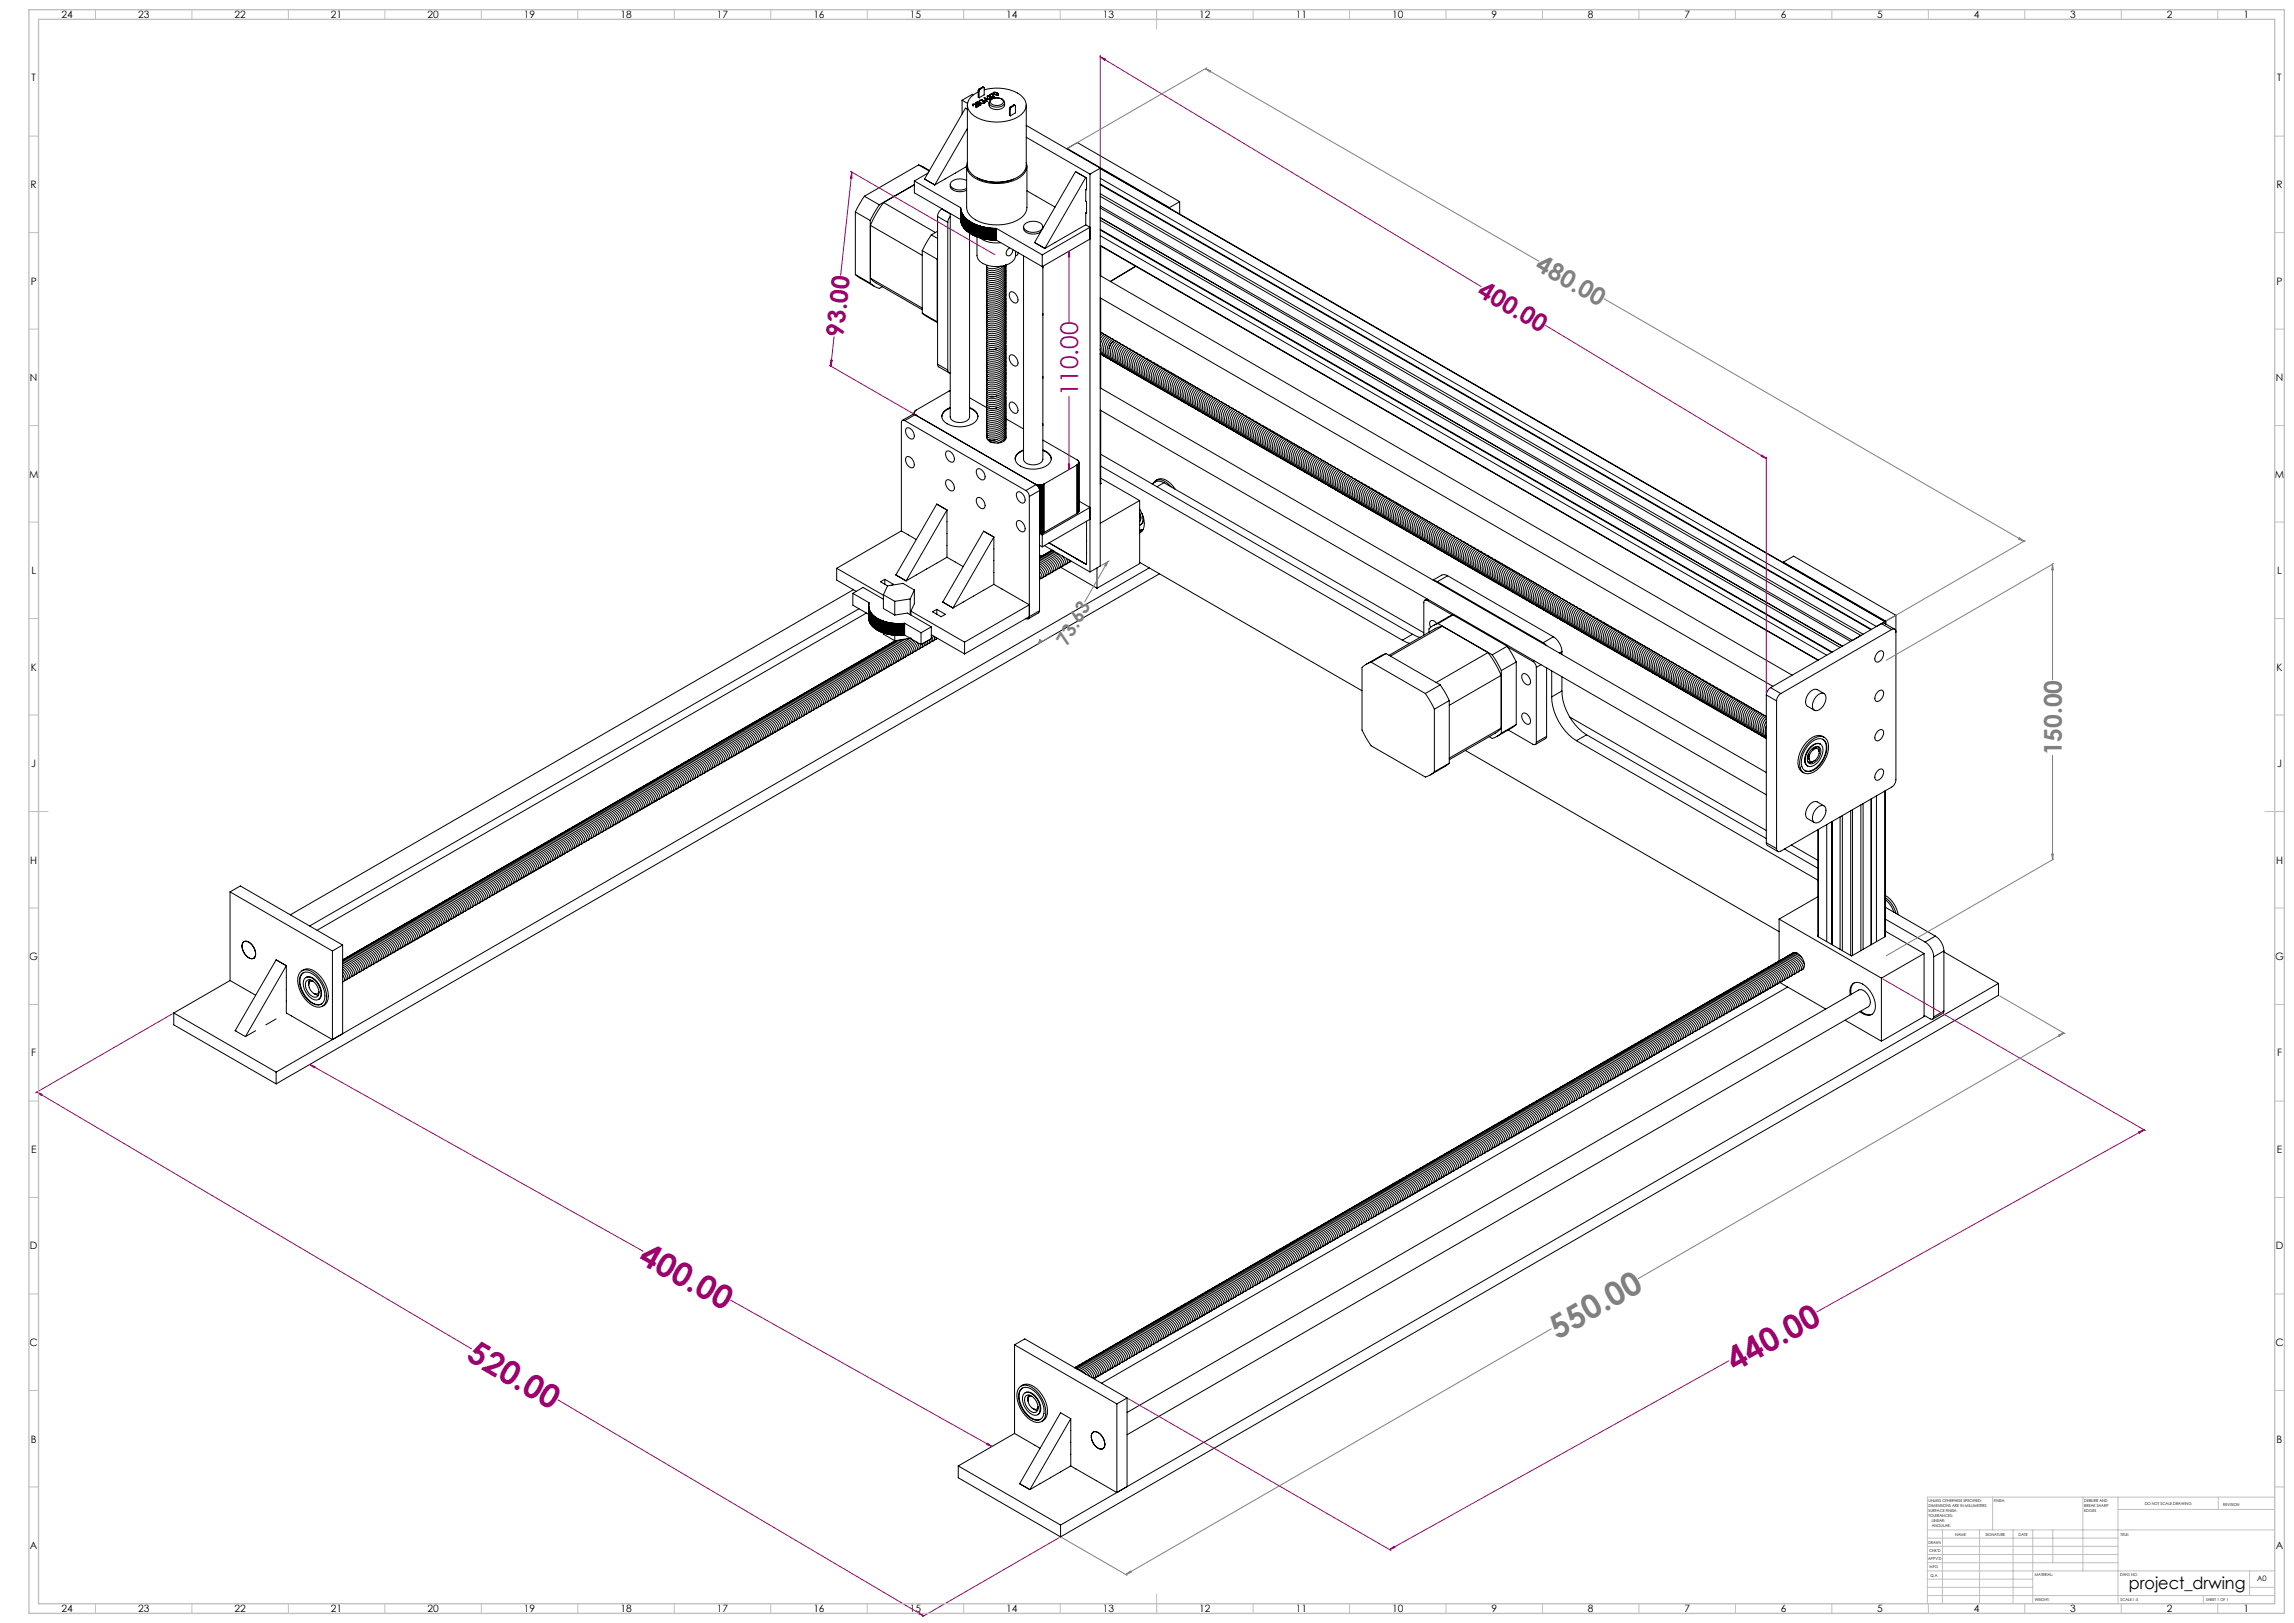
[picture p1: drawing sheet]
<svg xmlns="http://www.w3.org/2000/svg" width="1189mm" height="841mm" viewBox="0 0 1189 841" stroke-linecap="round" stroke-linejoin="round" font-family="sans-serif">
<defs><g id="words">
<g font-size="16.9" fill="#a0006e">
<text x="330" y="654" transform="rotate(29 330 654)">400.00</text>
<text x="241" y="704" transform="rotate(31 241 704)">520.00</text>
<text x="899" y="711" transform="rotate(-29 899 711)">440.00</text>
</g>
<text font-size="16.9" fill="#808080" x="807" y="694" transform="rotate(-30 807 694)">550.00</text>
<g font-size="12.7" fill="#808080">
<text x="795" y="140" transform="rotate(30 795 140)">480.00</text>
<text x="1069" y="391" transform="rotate(-90 1069 391)">150.00</text>
</g>
<g font-size="12.7" fill="#a0006e">
<text x="765" y="153" transform="rotate(31 765 153)">400.00</text>
<text x="437" y="175" transform="rotate(-84 437 175)">93.00</text>
<text x="559" y="205" transform="rotate(-90 559 205)">110.00</text>
</g>
<text font-size="9.9" fill="#808080" x="553" y="335" transform="rotate(-60 553 335)">73.63</text>
<text font-size="8.7" x="1103" y="824">project_drwing</text>
<g font-size="5.3">
<text x="32" y="9">24</text>
<text x="72" y="9">23</text>
<text x="122" y="9">22</text>
<text x="172" y="9">21</text>
<text x="222" y="9">20</text>
<text x="272" y="9">19</text>
<text x="322" y="9">18</text>
<text x="372" y="9">17</text>
<text x="422" y="9">16</text>
<text x="472" y="9">15</text>
<text x="522" y="9">14</text>
<text x="572" y="9">13</text>
<text x="622" y="9">12</text>
<text x="672" y="9">11</text>
<text x="722" y="9">10</text>
<text x="773" y="9">9</text>
<text x="823" y="9">8</text>
<text x="873" y="9">7</text>
<text x="923" y="9">6</text>
<text x="973" y="9">5</text>
<text x="1023" y="9">4</text>
<text x="1073" y="9">3</text>
<text x="1123" y="9">2</text>
<text x="1163" y="9">1</text>
<text x="16" y="42">T</text>
<text x="1180" y="42">T</text>
<text x="16" y="97">R</text>
<text x="1180" y="97">R</text>
<text x="16" y="147">P</text>
<text x="1180" y="147">P</text>
<text x="16" y="197">N</text>
<text x="1180" y="197">N</text>
<text x="15" y="247">M</text>
<text x="1179" y="247">M</text>
<text x="16" y="297">L</text>
<text x="1180" y="297">L</text>
<text x="16" y="347">K</text>
<text x="1180" y="347">K</text>
<text x="16" y="397">J</text>
<text x="1180" y="397">J</text>
<text x="16" y="447">H</text>
<text x="1180" y="447">H</text>
<text x="15" y="497">G</text>
<text x="1179" y="497">G</text>
<text x="16" y="547">F</text>
<text x="1180" y="547">F</text>
<text x="16" y="597">E</text>
<text x="1180" y="597">E</text>
<text x="16" y="647">D</text>
<text x="1180" y="647">D</text>
<text x="15" y="697">C</text>
<text x="1179" y="697">C</text>
<text x="16" y="747">B</text>
<text x="1180" y="747">B</text>
<text x="16" y="803">A</text>
<text x="1180" y="803">A</text>
<text x="32" y="835">24</text>
<text x="72" y="835">23</text>
<text x="122" y="835">22</text>
<text x="172" y="835">21</text>
<text x="222" y="835">20</text>
<text x="272" y="835">19</text>
<text x="322" y="835">18</text>
<text x="372" y="835">17</text>
<text x="422" y="835">16</text>
<text x="472" y="835">15</text>
<text x="522" y="835">14</text>
<text x="572" y="835">13</text>
<text x="622" y="835">12</text>
<text x="672" y="835">11</text>
<text x="722" y="835">10</text>
<text x="773" y="835">9</text>
<text x="823" y="835">8</text>
<text x="873" y="835">7</text>
<text x="923" y="835">6</text>
<text x="973" y="835">5</text>
<text x="1023" y="835">4</text>
<text x="1073" y="835">3</text>
<text x="1123" y="835">2</text>
<text x="1163" y="835">1</text>
</g>
<text font-size="3.9" x="1170" y="819">A0</text>
<g font-size="2.1">
<text x="1000" y="779">UNLESS OTHERWISE SPECIFIED:</text>
<text x="1033" y="779">FINISH:</text>
<text x="1080" y="778">DEBURR AND</text>
<text x="1112" y="780">DO NOT SCALE DRAWING</text>
<text x="1000" y="781">DIMENSIONS ARE IN MILLIMETERS</text>
<text x="1000" y="784">SURFACE FINISH:</text>
<text x="1080" y="781">BREAK SHARP</text>
<text x="1080" y="783">EDGES</text>
<text x="1152" y="780">REVISION</text>
<text x="1000" y="786">TOLERANCES:</text>
<text x="1001" y="789">LINEAR:</text>
<text x="1001" y="791">ANGULAR:</text>
<text x="1013" y="796">NAME</text>
<text x="1029" y="796">SIGNATURE</text>
<text x="1046" y="796">DATE</text>
<text x="1099" y="796">TITLE:</text>
<text x="1000" y="800">DRAWN</text>
<text x="999" y="808">APPV'D</text>
<text x="1000" y="804">CHK'D</text>
<text x="1000" y="813">MFG</text>
<text x="1001" y="817">Q.A</text>
<text x="1055" y="816">MATERIAL:</text>
<text x="1099" y="816">DWG NO.</text>
<text x="1055" y="830">WEIGHT:</text>
<text x="1099" y="830">SCALE:1:5</text>
<text x="1143" y="830">SHEET 1 OF 1</text>
</g>
</g></defs>
<g fill="none" stroke="#000" stroke-width=".52">
<path d="M499 52v7M499 52l2 2M501 56v1l-1-1-21 37 6 3M501 54v32a10 10 0 0 0 10 8 21 21 0 0 0 20-5l1-3v-32M504 54v1l1-1h1v2l1-1M504 54h2M504 55h.1M504 54v1M504 49l-5 3M506 54v1M506 55h.1M506 54h.1"/>
<path d="M506 53v1M506 53h.1M506 53l1 1M507 54h1M507 54h-1M507 54h.1M507 47v3v1M507 47h.1M507 55h-1M507 55h.1M507 54l1 1M507 54v1"/>
<path d="M507 46v1M507 46h1M507 47v4M508 53h.1M508 52a1.5 1.5 0 0 0 1 2 1.5 1.5 0 0 0 2-1l-1-1M508 52h1h-1v1M508 52l-1 1M508 46l-1 1M508 54v1M508 54h.1M508 53h2M509 45h1"/>
<path d="M509 45l-2 1M510 45v4l-3 2M510 45l-2 1M510 53h.1M510 52l-1 1 1-1v1M510 52h.1M510 47a21 21 0 0 1 20 4 7 7 0 0 1-4 10 23 23 0 0 1-22-2 6 6 0 0 1 2-11h1M510 51h.1M510 51l3 1-1-1-1 1v1zM511 51h.1M511 53h-1M511 51v1"/>
<path d="M511 52h.1M512 52h-1M512 50h1M512 50h.1M513 53a5 5 0 0 0 8 0 4 4 0 0 1-3 4 4 4 0 0 1-5-2zM513 53a4 4 0 0 1 4-2 4 4 0 0 1 4 2M513 49l1-1 1 2-1-1zM513 50h1v1M513 50h.1M513 51h1M513 51h.1M513 50h1"/>
<path d="M514 51h.1M514 52l3-1a2.5 2.5 0 0 1 3 2 4 4 0 0 1-7-1zM514 50h.1M514 48v1M514 50v1M515 48h2M515 48a1.7 1.7 0 0 0 2 1M515 48v1M515 48h1l1 1h-1zM517 48v1M517 48h.1M517 49h.1"/>
<path d="M523 56l1 4M523 56h1M524 55l-1 1M524 55v1M524 56v4M524 56h.1M525 54l1 1M525 54l-1 1M526 55v4l-2 1M526 55l-2 1M501 67l-16 29M532 71l33 19"/>
<path d="M532 65l445 257M553 77l5-3 53 31M553 77l53 31M553 77h.1M474 96l-16 9M474 96l-18 10M474 94v6l24 14M474 94l24 14v7M476 85l6 3M476 85l-28 17M476 85l6 4M481 90l-7 4"/>
<path d="M493 96a6 6 0 0 0 8 3M501 86v22a11 11 0 0 0 11 8 20 20 0 0 0 19-6l1-2v-22M501 94a6 6 0 0 0-8 1 6 6 0 0 0 8 3M501 86l-16 10M501 84a8 8 0 0 0 7 9 23 23 0 0 0 22-3 6 6 0 0 0 2-6M507 92a23 23 0 0 0 18 1M532 99l15 8M557 89l6 3-21 37-6-3zM558 89l5 3v6M563 98v13v-1M563 98h.1M565 90v206"/>
<path d="M570 87l407 235M570 87v206l-5 3M570 87l-5 3M570 92l403 233 4-3M570 95l400 231M570 96l400 230M443 110l8 4M443 110v32M448 102l-5 8M448 102l8 4M451 114v33M451 117l27 15"/>
<path d="M451 117v27M456 106l-5 8M458 105l-4 6-3 6M458 105l27 15M486 120l-3 2M486 112l5 3M486 112v77M488 108l-1 2-1 2M488 108l5 3M488 108h.1M491 115v77M493 112l-2 3"/>
<path d="M493 111v105a6 6 0 0 0 10 0v-95M498 108v1M498 114v1M498 115v1M498 109l1 2M498 109v7M498 116h.1M498 116l1 1M498 110v6M499 110v7M499 117v1M499 111h.1"/>
<path d="M499 111v6M499 111l1 1M499 118h1M499 111v7M499 112v6M500 112h.1M500 112v6M500 118h.1M500 118v1M500 112v7M500 112v1M500 119h.1"/>
<path d="M500 113h.1M500 119h1M500 113v6M500 113h1M501 119v1M501 113v6M501 113v1M501 114v6M501 114h.1M501 114h1M501 120l1 1M502 114v6"/>
<path d="M502 114h.1M502 114v1M502 114v7M502 115h1M502 115v6M503 115h.1M503 115v6M503 115h1M504 115v1M504 115v7M504 116h.1M504 116v6"/>
<path d="M504 116h1M505 116h.1M505 116v6M505 116h1M506 116v6M506 116h.1M506 116v7M506 116v1M506 117v15a9 9 0 0 0 11 6h2a7 7 0 0 0 7-8M506 117h1M507 117v6M507 117h.1"/>
<path d="M507 117h1M508 117v6M508 117h.1M508 117h1M509 117h.1M509 117v6M509 117l1 1M509 117v7M510 118h.1M510 118v6M510 118h1M511 118h.1"/>
<path d="M511 118v6M511 118h1M512 118h.1M512 118v6M512 118h1M513 118v6M513 118h.1M513 118h1M514 118v6M514 118h.1M514 118h1M515 118h.1"/>
<path d="M515 118v6M515 118h1M516 118v6M516 118h1M517 118l23 14M517 118v6M531 118a6 6 0 0 0 8 2M531 116a6 6 0 0 1 10 1 6 6 0 0 1-10 2v-2zM541 118h.1M563 117l-21 12M563 117l2 1-25 14M563 110v7"/>
<path d="M563 110h.1M570 102l394 227-4 3-390-225M570 113l385 222M570 119l379 219M570 119l380 219M570 114l384 222M570 100l396 229M570 108l389 224M606 108h.1M611 105l-5 3M611 105v6M478 130l8 4"/>
<path d="M478 130v32M483 122l-5 8M483 122l3 2M486 134v33M486 134h.1M502 121h1M503 121h.1M503 121l1 1M504 122h.1M504 122h1M505 122h1M506 122l1 1"/>
<path d="M507 123h1M508 123h.1M508 123a14 14 0 0 0 11 3M508 123h1M509 123v1M509 124h1M510 124h2M512 124h.1M512 138v1h2l5-1M512 124h1M513 124h.1M513 124h1"/>
<path d="M514 124h.1M514 124h1M515 124h.1M515 124h1M516 124h1M517 124l23 14M520 138l-1 1a6 6 0 0 1-8 0v-1M521 137a7 7 0 0 1-10 3h1M521 140a7 7 0 0 1-7 5h-2v-1M521 138a7 7 0 0 1-10 4h1M521 138a6 6 0 0 1-10 5v-1M521 137a7 7 0 0 1-10 4v-1"/>
<path d="M523 128a2.2 2.2 0 0 0-1 2 2.2 2.2 0 0 0 1 3l1-2 1-2M528 131v1l-2 1M531 133v105a6 6 0 0 0 10 0v-100v1M540 132v6M565 124l-25 14M570 127l372 215M570 122l377 218M570 127v16M571 128v15M443 142l10 6M443 142l8 5M451 147l5 2h1"/>
<path d="M451 144l3 3 24 14M451 144l27 16M512 158h-1a6 6 0 0 0 9-1l1-3a7 7 0 0 1-10 6v-1M521 158a6 6 0 0 1-10 5l1-1M521 146a6 6 0 0 1-10 4h1M521 142a6 6 0 0 1-10 4h1M521 144a6 6 0 0 1-10 4h1M521 150a6 6 0 0 1-10 4h1M521 152a6 6 0 0 1-10 4h1M521 160a7 7 0 0 1-10 5l1-1M521 148a6 6 0 0 1-10 4h1M521 156a7 7 0 0 1-10 5l1-1"/>
<path d="M521 142a6 6 0 0 1-10 5v-1M521 150a6 6 0 0 1-10 5v-1M521 159a6 6 0 0 1-10 5v-1M521 140a6 6 0 0 1-10 5v-1M521 148a7 7 0 0 1-10 5v-1M521 156a6 6 0 0 1-10 6v-1M521 146a6 6 0 0 1-10 5v-1M521 144a6 6 0 0 1-10 5v-1M521 152a6 6 0 0 1-10 5v-1M523 152a3 3 0 0 1 4 1 3 3 0 0 1 0 4 4 4 0 0 1-4-5zM570 154l349 202M570 143l359 207"/>
<path d="M570 154v18M571 155v17M575 146l14-8-13 8M478 162l8 5M486 167h.1M521 170a6 6 0 0 1-10 5l1-1M521 166a6 6 0 0 1-10 5l1-1M521 168a6 6 0 0 1-10 5l1-1M521 164a6 6 0 0 1-10 5l1-1M521 172a6 6 0 0 1-10 5l1-1M521 162a7 7 0 0 1-10 5l1-1M521 174a6 6 0 0 1-10 5l1-1"/>
<path d="M521 176a5 5 0 0 1-5 6h-4l-1-1 1-1M521 167a6 6 0 0 1-10 5v-1M521 175a6 6 0 0 1-10 5v-1M521 165a6 6 0 0 1-10 5v-1M521 173a6 6 0 0 1-10 5v-1M521 163a7 7 0 0 1-10 5v-1M521 171a6 6 0 0 1-10 5v-1M521 161a7 7 0 0 1-10 5v-1M521 169a6 6 0 0 1-10 5v-1M521 177a7 7 0 0 1-10 5v-1M541 162v1M570 172l2 1"/>
<path d="M572 173h-1l-1 1M574 174l-2-1-2 3M574 174a5 5 0 0 0-4 5M575 175v-1a7 7 0 0 0-1 12M576 175h-1a6 6 0 0 0 0 11M577 177l-1 1-1 3M577 176l-1-1a7 7 0 0 0 0 12M578 176h-1a6 6 0 0 0-1 11M579 177l-1-1a6 6 0 0 0 0 12M579 177a6 6 0 0 0-1 11M581 178l-1-1a6 6 0 0 0-1 12M581 179v-1a6 6 0 0 0-1 11"/>
<path d="M583 179l-1-1a7 7 0 0 0-1 12M583 180v-1a6 6 0 0 0-1 11M486 189v1l6 3M486 189l5 3M491 192l1 1h1M512 183h-1a7 7 0 0 0 10-3v-1a7 7 0 0 1-10 5v-1M517 181h-4M521 195a6 6 0 0 1-10 4h1M521 199a6 6 0 0 1-10 4h1M521 193a6 6 0 0 1-10 4h1M521 197a6 6 0 0 1-10 4h1M521 187a7 7 0 0 1-10 4h1"/>
<path d="M521 182a7 7 0 0 1-10 5h1M521 191a7 7 0 0 1-10 4h1M521 184a7 7 0 0 1-10 5h1M521 181a7 7 0 0 1-10 4h1M521 189a7 7 0 0 1-10 4h1M521 183a6 6 0 0 1-10 5v-1M521 191a6 6 0 0 1-10 5v-1M521 199a6 6 0 0 1-10 5v-1M521 181a6 6 0 0 1-10 5v-1M521 189a6 6 0 0 1-10 5v-1M521 197a6 6 0 0 1-10 5v-1M521 187a6 6 0 0 1-10 5v-1"/>
<path d="M521 195a6 6 0 0 1-10 5v-1M521 185a6 6 0 0 1-10 5v-1M521 193a6 6 0 0 1-10 5v-1M523 184a3 3 0 0 1 4 2 3 3 0 0 1 0 4 4 4 0 0 1-4-6zM541 195v1M570 183l2 2M570 181a4 4 0 0 0 3 4M570 183v18M571 184l-1-1 1 18M584 180h-1a7 7 0 0 0 0 11M585 181l-1-1a6 6 0 0 0-1 11M586 181h-1a7 7 0 0 0 0 11"/>
<path d="M586 182v-1a6 6 0 0 0-1 11M588 182h-1a6 6 0 0 0-1 11M588 183v-1a6 6 0 0 0-1 11M590 183h-1a7 7 0 0 0-1 11M590 184v-1a6 6 0 0 0-1 11M591 184a7 7 0 0 0-1 11M592 185l-1-1a6 6 0 0 0-1 11M593 185h-1a7 7 0 0 0 0 11M593 186v-1a6 6 0 0 0-1 11M595 186h-1a7 7 0 0 0-1 11M595 187v-1a6 6 0 0 0-1 11M597 187h-1a7 7 0 0 0-1 11"/>
<path d="M597 188v-1a6 6 0 0 0-1 11M598 188a7 7 0 0 0-1 11M599 189l-1-1a6 6 0 0 0-1 11M600 189h-1a7 7 0 0 0 0 11M601 190l-1-1a6 6 0 0 0-1 11M602 190h-1a7 7 0 0 0 0 11M602 191v-1a6 6 0 0 0-1 11M604 191h-1a6 6 0 0 0-1 11M604 192v-1a6 6 0 0 0-1 11M606 192h-1a6 6 0 0 0-1 11M606 193v-1a6 6 0 0 0-1 11M607 193h-1a7 7 0 0 0 0 11"/>
<path d="M608 194l-1-1a6 6 0 0 0-1 11M609 194h-1a7 7 0 0 0 0 11M609 195v-1a6 6 0 0 0-1 11M611 195h-1a7 7 0 0 0-1 11M611 196v-1a6 6 0 0 0-1 11M613 196h-1a7 7 0 0 0-1 11M613 197v-1a6 6 0 0 0-1 11M614 197a7 7 0 0 0-1 11M615 198l-1-1a6 6 0 0 0-1 11M616 198h-1a7 7 0 0 0 0 11M616 199v-1a6 6 0 0 0-1 11M618 199h-1a7 7 0 0 0-1 11"/>
<path d="M618 200v-1a6 6 0 0 0-1 11M469 218a1.1 1.1 0 0 0-1 0 1.1 1.1 0 0 0-1 1v56M469 218l63 36M474 214h.1M474 214v1M474 215h.1M474 215h-1l-5 3M474 215l-5 3M474 215l63 36M474 215h1M475 215h.1M493 211a5 5 0 0 0-5 5 5 5 0 0 0 4 4 12 12 0 0 0 15-3 5 5 0 0 0-4-6"/>
<path d="M493 212h-2a5 5 0 0 0-3 4M493 202l-18 10-1 1v2M503 212a6 6 0 0 1 4 4M503 206l9 5M512 207h-1a6 6 0 0 0 9-1l1-3a6 6 0 0 1-10 6v-1M512 209h-1a6 6 0 0 0 9-1l1-3a7 7 0 0 1-10 6v-1M513 211l1 1 3-1M517 205h-4M521 219a6 6 0 0 1-10 5l1-1M521 217a7 7 0 0 1-10 5l1-1M521 211a7 7 0 0 1-10 5l1-1M521 207a7 7 0 0 1-10 5l1-1"/>
<path d="M521 215a7 7 0 0 1-10 5l1-1M521 201a7 7 0 0 1-10 5l1-1M521 209a7 7 0 0 1-10 5l1-1M521 213a7 7 0 0 1-10 5l1-1M521 217l10 5M521 208a7 7 0 0 1-10 5v-1M521 216a6 6 0 0 1-10 5v-1M521 214a6 6 0 0 1-10 5v-1M521 212a6 6 0 0 1-10 5v-1M521 220a6 6 0 0 1-10 5v-1M521 201a6 6 0 0 1-10 5v-1M521 210a6 6 0 0 1-10 5v-1"/>
<path d="M521 218a6 6 0 0 1-10 5v-1M523 209l1-1a4 4 0 0 1 3 6 4 4 0 0 1-4-5zM541 220v1M570 213l345 199M570 201l345 199M570 213v38M571 213v38M620 200h-1a6 6 0 0 0-1 11M620 201v-1a6 6 0 0 0-1 11M621 201a6 6 0 0 0-1 11M622 202l-1-1a6 6 0 0 0 0 11M623 202h-1a7 7 0 0 0 0 11"/>
<path d="M623 203v-1a6 6 0 0 0-1 11M625 203h-1a7 7 0 0 0 0 11M625 204v-1a6 6 0 0 0-1 11M627 205l-1-1a7 7 0 0 0-1 11M627 205a6 6 0 0 0-1 10M629 206l-1-1a6 6 0 0 0-1 11M629 206a6 6 0 0 0-1 10M630 207l-1-1a6 6 0 0 0 0 11M631 207h-1a6 6 0 0 0-1 10M632 208l-1-1a7 7 0 0 0 0 11M632 208a6 6 0 0 0-1 10M634 209l-1-1a7 7 0 0 0-1 11"/>
<path d="M634 209a6 6 0 0 0-1 10M636 210l-1-1a6 6 0 0 0-1 11M636 210a6 6 0 0 0-1 10M637 211l-1-1a6 6 0 0 0 0 11M638 211h-1a6 6 0 0 0-1 10M639 212l-1-1a7 7 0 0 0 0 11M639 212a6 6 0 0 0-1 11M641 213l-1-1a7 7 0 0 0-1 11M641 213a6 6 0 0 0-1 11M643 214l-1-1a7 7 0 0 0-1 11M643 214a6 6 0 0 0-1 11M644 215v-1a7 7 0 0 0-1 11"/>
<path d="M645 215h-1a6 6 0 0 0-1 11M646 216l-1-1a7 7 0 0 0 0 11M647 216h-1a6 6 0 0 0-1 11M648 217l-1-1a7 7 0 0 0 0 11M648 217a6 6 0 0 0-1 11M650 218l-1-1a7 7 0 0 0-1 12M650 218a6 6 0 0 0-1 11M652 219l-1-1a6 6 0 0 0-1 11M652 219a6 6 0 0 0-1 11M653 220l-1-1a6 6 0 0 0 0 12M470 237a3 3 0 0 1 3 1 3 3 0 0 1 0 4 4 4 0 0 1-3-5zM470 222a3 3 0 0 1 3 1 3 3 0 0 1 0 4 4 4 0 0 1-3-5z"/>
<path d="M490 234a3 3 0 0 1 4 1 3 3 0 0 1 0 4 4 4 0 0 1-4-5zM511 226v1M512 226v1M517 228h-3h-1M521 223a7 7 0 0 1-8 6M521 221a6 6 0 0 1-10 5l1-1M521 225v2l-1 2M521 224a5 5 0 0 1-4 6M521 222a6 6 0 0 1-10 5M521 226v1M522 227a6 6 0 0 1-10 1M531 233a5 5 0 0 0-5 5 5 5 0 0 0 4 4 12 12 0 0 0 15-3 5 5 0 0 0-4-6"/>
<path d="M531 233h-1a6 6 0 0 0-4 5M541 233a6 6 0 0 1 4 5M541 228l18 11v26M559 240v1M571 235l161 94M654 220h-1a6 6 0 0 0-1 11M655 221l-1-1a6 6 0 0 0 0 12M655 221a6 6 0 0 0-1 11M657 222l-1-1a7 7 0 0 0-1 12M657 222a6 6 0 0 0-1 11M659 223l-1-1a7 7 0 0 0-1 12M659 223a6 6 0 0 0-1 11"/>
<path d="M660 224l-1-1a7 7 0 0 0 0 12M661 224h-1a6 6 0 0 0-1 11M662 225l-1-1a7 7 0 0 0 0 12M662 225a6 6 0 0 0-1 11M664 226l-1-1a7 7 0 0 0-1 12M664 226a6 6 0 0 0-1 11M666 227l-1-1a7 7 0 0 0-1 12M666 228v-1a6 6 0 0 0-1 11M667 228v-1a6 6 0 0 0-1 12M668 229l-1-1a6 6 0 0 0-1 11M669 229h-1a6 6 0 0 0 0 11M669 230v-1a6 6 0 0 0-1 11"/>
<path d="M671 230h-1a7 7 0 0 0 0 11M671 231v-1a6 6 0 0 0-1 11M673 231h-1a7 7 0 0 0-1 11M673 232v-1a6 6 0 0 0-1 11M674 232a7 7 0 0 0-1 11M675 233l-1-1a6 6 0 0 0 0 11M676 233h-1a6 6 0 0 0 0 11M677 234l-1-1a6 6 0 0 0-1 11M678 234h-1a6 6 0 0 0 0 11M678 235v-1a6 6 0 0 0-1 11M680 235h-1a6 6 0 0 0-1 11M680 236v-1a6 6 0 0 0-1 11"/>
<path d="M682 236h-1a7 7 0 0 0-1 11M682 237v-1a6 6 0 0 0-1 11M683 237h-1a6 6 0 0 0 0 11M684 238l-1-1a6 6 0 0 0-1 11M685 238h-1a6 6 0 0 0 0 11M685 239v-1a6 6 0 0 0-1 11M687 239h-1a7 7 0 0 0-1 11M687 240v-1a6 6 0 0 0-1 11M490 249a3 3 0 0 1 4 1 3 3 0 0 1 0 4 4 4 0 0 1-4-5zM506 243a3 3 0 0 1 4 2 3 3 0 0 1 0 4 4 4 0 0 1-4-6zM506 258a3 3 0 0 1 4 2 3 3 0 0 1 0 3 4 4 0 0 1-4-5zM527 255h1a4 4 0 0 1 3 6 4 4 0 0 1-4-6z"/>
<path d="M532 254l1 1 1 2M534 257v63M537 251h.1M537 251l1 1 1 2-5 3M537 251l-5 3M537 251h1M538 251h.1M538 251v1M538 251h1M539 251h.1M539 251v2M539 251v65"/>
<path d="M539 251v25M540 251h-1M540 251v25M540 251h.1M541 251v25M541 251h-1M541 251h.1M558 241l-17 10M558 241v25M559 241h-1M559 241v25M559 241h.1"/>
<path d="M559 240v25M559 260l6 3-25 14M571 248l20 11M571 250l-1 1M571 241l156 91M591 259l-21 12M591 259v33l-22 13M598 250a4 4 0 0 1 7 0l2 2M599 249l1-1a8 8 0 0 1 9 5M603 250a5 5 0 0 0-6 1M603 250l135 78M603 250l-3 2"/>
<path d="M689 240h-1a7 7 0 0 0-1 11M689 241v-1a6 6 0 0 0-1 11M690 241a7 7 0 0 0-1 11M691 242l-1-1a6 6 0 0 0-1 11M692 242h-1a7 7 0 0 0 0 11M692 243v-1a6 6 0 0 0-1 11M694 243h-1a7 7 0 0 0-1 11M694 244v-1a6 6 0 0 0-1 11M696 244h-1a7 7 0 0 0-1 11M696 245v-1a6 6 0 0 0-1 11M697 245a7 7 0 0 0-1 11M698 246l-1-1a6 6 0 0 0 0 11"/>
<path d="M699 246h-1a7 7 0 0 0 0 11M700 247l-1-1a6 6 0 0 0-1 11M701 247h-1a6 6 0 0 0 0 11M701 248v-1a6 6 0 0 0-1 11M703 248h-1a6 6 0 0 0-1 11M703 249v-1a6 6 0 0 0-1 11M705 249h-1a6 6 0 0 0-1 11M705 250v-1a6 6 0 0 0-1 11M706 250h-1a7 7 0 0 0 0 11M707 251l-1-1a6 6 0 0 0-1 11M708 251h-1a7 7 0 0 0 0 11M708 252v-1a6 6 0 0 0-1 11"/>
<path d="M710 252h-1a7 7 0 0 0-1 11M710 253v-1a6 6 0 0 0-1 11M712 254l-1-1a7 7 0 0 0-1 11M712 254a6 6 0 0 0-1 10M713 255v-1a7 7 0 0 0-1 11M714 255h-1a6 6 0 0 0-1 10M715 256l-1-1a7 7 0 0 0 0 11M715 256a6 6 0 0 0-1 10M717 257l-1-1a6 6 0 0 0-1 11M717 257a6 6 0 0 0-1 10M719 258l-1-1a7 7 0 0 0-1 11M719 258a6 6 0 0 0-1 10"/>
<path d="M720 259v-1a7 7 0 0 0-1 11M721 259h-1a6 6 0 0 0-1 10M722 260l-1-1a7 7 0 0 0 0 11M467 275l-33 19M467 275l8 5M491 264l-5-3-22 37 6 3M491 264v25M491 264l-21 37M515 278l-5-3-21 37 5 3M515 278v25M515 278l-21 37M527 270a3 3 0 0 1 4 2 3 3 0 0 1 0 3 4 4 0 0 1-4-5z"/>
<path d="M539 276h.1M539 276l1 1M540 276h-1M540 276h.1M540 277v6M541 276h-1M541 276h.1M558 266l-17 10M558 266h.1M559 266h-1M559 266h.1M559 265v1"/>
<path d="M559 265h.1M563 270v23M565 269l-25 14M591 266v2v2M591 267v2M591 264l1 4a7 7 0 0 1-1 8M592 275h-1M592 266v1a4 4 0 0 1-1 5M592 274l-1 1M593 274l-2 1M593 268l-1 3-1 1M722 260a6 6 0 0 0-1 10"/>
<path d="M724 261l-1-1a7 7 0 0 0 0 11M724 261a6 6 0 0 0-1 11M726 262l-1-1a6 6 0 0 0-1 11M726 262a6 6 0 0 0-1 11M728 263l-1-1a6 6 0 0 0-1 11M728 263a6 6 0 0 0-1 11M729 264l-1-1a6 6 0 0 0 0 11M730 264h-1a6 6 0 0 0-1 11M731 265l-1-1a7 7 0 0 0 0 11M731 265a6 6 0 0 0-1 11M733 266l-1-1a6 6 0 0 0-1 11M733 266a6 6 0 0 0-1 11"/>
<path d="M735 267l-1-1a7 7 0 0 0-1 11M735 267a6 6 0 0 0-1 11M736 268l-1-1a7 7 0 0 0 0 11M737 268h-1a6 6 0 0 0-1 11M738 269l-1-1a7 7 0 0 0 0 12M738 269a6 6 0 0 0-1 11M740 270l-1-1a7 7 0 0 0-1 12M740 270a6 6 0 0 0-1 11M742 271l-1-1a7 7 0 0 0-1 12M742 271a6 6 0 0 0-1 11M743 272v-1a7 7 0 0 0-1 12M744 272h-1a6 6 0 0 0-1 11"/>
<path d="M745 273l-1-1a7 7 0 0 0 0 12M745 273a6 6 0 0 0-1 11M747 274l-1-1a7 7 0 0 0-1 12M747 274a6 6 0 0 0-1 11M749 275l-1-1a6 6 0 0 0-1 12M749 275a6 6 0 0 0-1 11M750 276v-1a6 6 0 0 0-1 12M751 276h-1a6 6 0 0 0 0 11M752 277l-1-1a6 6 0 0 0 0 12M753 278l-1-1a6 6 0 0 0-1 11M754 278l-1-1a7 7 0 0 0 0 12M754 279v-1a6 6 0 0 0-1 11"/>
<path d="M756 279l-1-1a7 7 0 0 0-1 12M756 280v-1a6 6 0 0 0-1 11M434 294l24 14M434 294v7l10 5M491 289l-21 12M491 289l8 5M539 290a7 7 0 0 1 5 7l-1 1M539 289a7 7 0 0 1 8 6l-1 1M539 296a2.7 2.7 0 0 1 1 4h-1M539 293a5 5 0 0 1 2 6M539 290a8 8 0 0 1 6 6l-1 1M539 291a5 5 0 0 1 4 7"/>
<path d="M539 298v2M539 289a7 7 0 0 1 9 6M539 295l2 3v1l-1 1M539 292a5 5 0 0 1 3 6v1M539 283h1M539 288h1M539 289a7 7 0 0 1 7 7l-1 1M539 289a7 7 0 0 1 10 5l-1 1M541 288h-1M541 288a6 6 0 0 1 8 6M541 288a7 7 0 0 1 10 5l-1 1M541 283l24 13"/>
<path d="M543 287h-1M543 287a6 6 0 0 1 8 6M544 281l19 12M545 286h-1M545 285v1M546 286h-2l-1 1M548 295l-1 1M549 294v1M550 294l19 11M550 288l2 3v1v1M551 293l-1 1M553 289v2v1"/>
<path d="M553 292l-1 1M554 290v1l-1 1M555 291l-1 1M555 291h.1M558 290l5 3M569 294v11M591 291l115 67M596 294l-453 262M601 297l-458 265M750 298h-2l-5 3M750 298l-5 3M750 298l55 32"/>
<path d="M758 280h-1a7 7 0 0 0-1 11M758 281v-1a6 6 0 0 0-1 11M759 281h-1a7 7 0 0 0 0 11M760 282l-1-1a6 6 0 0 0-1 11M761 282h-1a7 7 0 0 0 0 11M761 283v-1a6 6 0 0 0-1 11M763 283h-1a7 7 0 0 0-1 11M763 284v-1a6 6 0 0 0-1 11M765 284h-1a6 6 0 0 0-1 11M765 285v-1a6 6 0 0 0-1 11M766 285a7 7 0 0 0-1 11M767 286l-1-1a6 6 0 0 0-1 11"/>
<path d="M768 286h-1a7 7 0 0 0 0 11M768 287v-1a6 6 0 0 0-1 11M770 287h-1a7 7 0 0 0-1 11M770 288v-1a6 6 0 0 0-1 11M772 288h-1a7 7 0 0 0-1 11M772 289v-1a6 6 0 0 0-1 11M774 289h-1a7 7 0 0 0-1 11M774 290v-1a6 6 0 0 0-1 11M775 290h-1a6 6 0 0 0 0 11M776 291l-1-1a6 6 0 0 0-1 11M777 291h-1a6 6 0 0 0 0 11M777 292v-1a6 6 0 0 0-1 11"/>
<path d="M779 292h-1a7 7 0 0 0-1 11M779 293v-1a6 6 0 0 0-1 11M781 293h-1a6 6 0 0 0-1 11M781 294v-1a6 6 0 0 0-1 11M782 294h-1a6 6 0 0 0 0 11M783 295l-1-1a6 6 0 0 0-1 11M784 295h-1a7 7 0 0 0 0 11M784 296v-1a6 6 0 0 0-1 11M786 296h-1a7 7 0 0 0-1 11M786 297v-1a6 6 0 0 0-1 11M788 297h-1a7 7 0 0 0-1 11M788 298v-1a6 6 0 0 0-1 11"/>
<path d="M789 298a7 7 0 0 0-1 11M790 299l-1-1a6 6 0 0 0-1 11M791 299h-1a7 7 0 0 0 0 11M791 300v-1a6 6 0 0 0-1 11M924 291l53 31M924 291l6-3 53 31M924 291v1M442 307l9 5-1 10M442 307l5-3 11 6M442 307v7l8 4M442 306l-292 168M445 315l-285 165"/>
<path d="M449 318l-285 164M450 315h.1M450 315l1 1M450 315v7M451 316h.1M451 316v6M451 316v1M451 316v7M451 317v6M451 317h.1M451 317l1 1M451 317v7"/>
<path d="M452 318h.1M452 318v6M452 318l1 1M452 318v7M452 319v6M453 319h.1M453 319v6M453 319l1 1M453 319v7M454 320h.1M454 320v6M458 308v7l6 4"/>
<path d="M458 308l6 4M459 300l4 3h-1M459 300l-3 1 4 3M459 300v3M460 304l-2 4M460 304l8-2 6 4M464 319l6-1 13 7M464 312v7M472 310l-8 2M472 310v9M472 317l28 16M472 317v2"/>
<path d="M474 306l-2 4M474 306v7l-2 4M483 317l3-1 4 2-2 2zM486 316v2M515 303l-21 12M515 303l19 10-34 20M534 320a1.1 1.1 0 0 1-1 1 1.1 1.1 0 0 1-1 0M534 320l-34 19M539 316l-1 2-5 3M539 316l-5 4M539 300h.1M740 310l-2 1"/>
<path d="M740 311a1.1 1.1 0 0 0-2 0 1.1 1.1 0 0 0 0 1v17M740 311l13 8M740 311h.1M743 301h2M745 301l55 32M753 319l-10 5M753 319l28 16M753 319l-8 4M793 300h-1a7 7 0 0 0-1 11M793 301v-1a6 6 0 0 0-1 11M795 301h-1a7 7 0 0 0-1 11M795 302v-1a6 6 0 0 0-1 11"/>
<path d="M796 302a6 6 0 0 0-1 11M797 303l-1-1a6 6 0 0 0 0 11M798 304l-1-1a6 6 0 0 0 0 11M799 304h-1a6 6 0 0 0-1 10M800 305l-1-1a6 6 0 0 0 0 11M800 305a6 6 0 0 0-1 10M802 306l-1-1a6 6 0 0 0-1 11M802 306a6 6 0 0 0-1 10M804 307l-1-1a7 7 0 0 0-1 11M804 307a6 6 0 0 0-1 10M805 308l-1-1a7 7 0 0 0 0 11M806 308h-1a6 6 0 0 0-1 10"/>
<path d="M807 309l-1-1a7 7 0 0 0 0 11M807 309a6 6 0 0 0-1 10M809 310l-1-1a7 7 0 0 0-1 11M809 310a6 6 0 0 0-1 10M811 311l-1-1a7 7 0 0 0-1 11M811 311a6 6 0 0 0-1 11M812 312l-1-1a6 6 0 0 0 0 11M813 312h-1a6 6 0 0 0-1 11M814 313l-1-1a6 6 0 0 0 0 11M814 313a6 6 0 0 0-1 11M816 314l-1-1a7 7 0 0 0-1 11M816 314a6 6 0 0 0-1 11"/>
<path d="M818 315l-1-1a7 7 0 0 0-1 11M818 315a6 6 0 0 0-1 11M819 316v-1a7 7 0 0 0-1 11M820 316h-1a6 6 0 0 0-1 11M821 317l-1-1a7 7 0 0 0 0 11M821 317a6 6 0 0 0-1 11M823 318l-1-1a6 6 0 0 0 0 11M823 318a6 6 0 0 0-1 11M825 319l-1-1a6 6 0 0 0-1 12M825 319a6 6 0 0 0-1 11M827 320l-1-1a6 6 0 0 0-1 12M983 319l-1 87-2 2-57 33a1.3 1.3 0 0 1-2 0 1.3 1.3 0 0 1 0-1"/>
<path d="M983 319l-6 3M450 322h1M451 322v1M451 323h.1M451 340h-1M451 340a7 7 0 0 1 9 6h-1M451 340a6 6 0 0 1 10 4l-1 1v1M451 323v1M451 324h1M452 324v1M452 339a7 7 0 0 1 9 6M452 325h1"/>
<path d="M453 325h.1M453 339a6 6 0 0 1 9 4v1l-1 1M453 325v1M453 326h1M454 326h.1M454 338h-1M454 338a7 7 0 0 1 9 6l-1 1M454 338a7 7 0 0 1 10 5l-1 1M454 320h1M454 326l1 1M455 320v1M455 327h.1"/>
<path d="M455 320v7M455 321h1M455 321v6M455 327h1M456 321h.1M456 327l1 1M456 321v6M456 337h-1M456 337a7 7 0 0 1 9 6M456 337a7 7 0 0 1 10 5l-1 1M456 321h1M457 321v1"/>
<path d="M457 321v7M457 322h1M457 328h1M457 322v6M458 322h.1M458 322v6M458 328h.1M458 336h-1M458 328v1l6 3M458 322h1M458 328h1M459 322h.1"/>
<path d="M459 328h.1M459 322v6M459 322h1M459 328h1M460 335h-1M460 322h.1M460 322v6M460 328v1M460 322l1 1M460 322v7M460 329h1M461 323h.1"/>
<path d="M461 323v6M461 329h.1M461 323h2M461 329h1M461 333v1M461 334a6 6 0 0 1 9 6M462 334a7 7 0 0 1 9 5l-1 1M462 323v6M462 329h1M463 323h1M463 323v6M463 329h.1"/>
<path d="M463 332l-1 1M463 333a6 6 0 0 1 9 6l-1 1M463 329h1M464 323v9M464 332h.1M464 323h1M464 323v6M464 329h1M465 323h.1M465 329h2M465 323v6M465 323h2"/>
<path d="M466 323v6M467 323v6M467 332a8 8 0 0 1 6 6l-1 1M467 323h.1M468 323h-1M468 329h-1M468 323v6M468 331a7 7 0 0 1 6 7l-1 1M468 323h.1M468 329h.1M469 323l8 5M469 323h-1"/>
<path d="M469 329l8 5M469 323v6M469 329h-1M470 331a8 8 0 0 1 5 6h-1M471 331a5 5 0 0 1 4 6l-1 1M472 331h.1M472 331l-8 1M475 333a2.7 2.7 0 0 1 1 4v-1M477 334v2l-1 1M477 328v6M478 334v1h-1M479 333v2l-1 1"/>
<path d="M480 333v1h-1M481 332v2h-1M482 332v1h-1M482 333h-1M482 331v2M483 329v3M483 325l-6 3M483 325v6l-6 3M483 329l17 10M484 330v2M484 332h-1M485 330v1h-1"/>
<path d="M486 331h-1M500 333v6M532 321h.1M718 339l-10 5M718 339l-7 4M718 339l28 16M727 332l4 1M732 329l4 1M732 329l-5 3M745 323h-1a2 2 0 0 0-3-1v2l1 1M745 323l-4 3v2M745 323l28 16"/>
<path d="M748 324l-4 2-24 14M748 324l-27 16M748 324l23 14M771 338l4 6 3 6M771 338l-27 16M773 339l5 8M781 335l5 8M781 335l-8 4M781 335l14 8M800 333l2 2M805 330a10 10 0 0 1 5 8M805 330l-5 3"/>
<path d="M810 338v1M810 338h-2M827 320a6 6 0 0 0-1 11M828 321l-1-1a6 6 0 0 0 0 12M829 321h-1a6 6 0 0 0-1 11M830 322l-1-1a6 6 0 0 0 0 12M830 322a6 6 0 0 0-1 11M832 323l-1-1a7 7 0 0 0-1 12M832 323a6 6 0 0 0-1 11M834 324l-1-1a7 7 0 0 0-1 12M834 324a6 6 0 0 0-1 11M835 325l-1-1a7 7 0 0 0 0 12"/>
<path d="M836 325h-1a6 6 0 0 0-1 11M837 326l-1-1a7 7 0 0 0 0 12M837 327v-1a6 6 0 0 0-1 11M839 327l-1-1a7 7 0 0 0-1 12M839 328v-1a6 6 0 0 0-1 11M841 328l-1-1a7 7 0 0 0-1 12M841 329v-1a6 6 0 0 0-1 11M842 329a7 7 0 0 0-1 11M843 330l-1-1a6 6 0 0 0-1 11M844 330h-1a6 6 0 0 0 0 11M844 331v-1a6 6 0 0 0-1 11M846 331h-1a6 6 0 0 0 0 11"/>
<path d="M846 332v-1a6 6 0 0 0-1 11M848 332h-1a6 6 0 0 0-1 11M848 333v-1a6 6 0 0 0-1 11M849 333a6 6 0 0 0-1 11M850 334l-1-1a6 6 0 0 0 0 11M851 334h-1a6 6 0 0 0 0 11M852 335l-1-1a6 6 0 0 0-1 11M853 335h-1a7 7 0 0 0 0 11M853 336v-1a6 6 0 0 0-1 11M855 336h-1a7 7 0 0 0-1 11M855 337v-1a6 6 0 0 0-1 11M857 337h-1a7 7 0 0 0-1 11"/>
<path d="M857 338v-1a6 6 0 0 0-1 11M858 338h-1a7 7 0 0 0 0 11M859 339l-1-1a6 6 0 0 0-1 11M860 339h-1a6 6 0 0 0 0 11M860 340v-1a6 6 0 0 0-1 11M973 338a2 2 0 0 1 3 0 4 4 0 0 1-4 5 3 3 0 0 1 1-5zM975 323h2l5 3M975 323l-57 33M975 323l5 3M977 322h.1M977 322v1M980 326a1.3 1.3 0 0 1 2 0 1.3 1.3 0 0 1 1 1"/>
<path d="M980 326l-57 33M416 359a7 7 0 0 1 10 6v1M417 359a7 7 0 0 1 10 6h-1M418 358a7 7 0 0 1 10 6l-1 1M419 358a6 6 0 0 1 10 5v1h-1M421 357h-1M421 357a7 7 0 0 1 9 6h-1M421 357a7 7 0 0 1 9 5v1M423 356h-1M423 356a7 7 0 0 1 8 6M423 356a7 7 0 0 1 9 5v1h-1M424 355h-1"/>
<path d="M426 354h-1M428 353h-1M428 353a6 6 0 0 1 8 6l-1 1M428 353a6 6 0 0 1 10 5l-1 1M430 352h-1M430 352a6 6 0 0 1 8 6M430 352a7 7 0 0 1 9 6h-1M431 351h-1M433 350h-1M433 350a7 7 0 0 1 9 6l-1 1M433 350a7 7 0 0 1 10 6h-1M434 349a7 7 0 0 1 10 6l-1 1"/>
<path d="M435 360h1a7 7 0 0 0-8-7l-2 1a6 6 0 0 1 9 6M435 349a6 6 0 0 1 10 5v1h-1M437 348h-1M438 347a6 6 0 0 1 9 6M438 358l-1 1M439 347a6 6 0 0 1 9 5v1h-1M439 346a6 6 0 0 1 10 6M440 357h1a7 7 0 0 0-10-6 6 6 0 0 1 9 6l-1 1M440 346a6 6 0 0 1 10 5v1h-1M442 345h-1M442 345a6 6 0 0 1 8 6M442 345a7 7 0 0 1 10 5l-1 1"/>
<path d="M444 344h-1M445 354h1a7 7 0 0 0-8-7l-1 1a7 7 0 0 1 8 6l-1 1M445 343h.1M447 353l-1 1M447 342h-1M448 341a7 7 0 0 1 10 6l-1 1M449 352l-1 1M449 341a7 7 0 0 1 10 4v1l-1 1M450 351v1M452 350l-1 1M453 350v-1a7 7 0 0 0-9-5 6 6 0 0 1 8 6M454 349l1-1a7 7 0 0 0-9-5 6 6 0 0 1 8 6l-1 1"/>
<path d="M456 348l1-1a7 7 0 0 0-10-5 6 6 0 0 1 9 6l-1 1M459 346l-1 1M461 345l-1 1M465 343l-1 1M466 342v1M467 342l1-1a7 7 0 0 0-10-5 6 6 0 0 1 8 6M468 341l-1 1M468 341l1-1a7 7 0 0 0-9-5 6 6 0 0 1 8 6M470 340l-1 1M711 343l-5 3v32l2 4 3 4 28 17 4-3M711 343l28 16M739 359l4 9"/>
<path d="M746 355l5 8M746 355l-7 4M778 350l-27 15M778 350v27M778 347v33M786 343l-8 4M786 343v32M789 349a3 3 0 0 1 4 2 3 3 0 0 1 0 4 4 4 0 0 1-4-6zM795 343l1 1v2M795 342v1M796 346v39M799 344l-3 2"/>
<path d="M802 346v36M804 348v13M810 358a29 29 0 0 0 12 23M810 358l-6 3M810 351v7M862 340h-1a6 6 0 0 0-1 11M862 341v-1a6 6 0 0 0-1 11M864 341h-1a7 7 0 0 0-1 11M864 342v-1a6 6 0 0 0-1 11M865 342a7 7 0 0 0-1 11M866 343l-1-1a6 6 0 0 0-1 11M867 343h-1a7 7 0 0 0 0 11"/>
<path d="M867 344v-1a6 6 0 0 0-1 11M869 344h-1a7 7 0 0 0-1 11M869 345v-1a6 6 0 0 0-1 11M871 345h-1a7 7 0 0 0-1 11M871 346v-1a6 6 0 0 0-1 11M872 346a6 6 0 0 0-1 11M873 347l-1-1a6 6 0 0 0 0 11M874 347h-1a6 6 0 0 0 0 11M875 348l-1-1a6 6 0 0 0-1 11M876 348h-1a6 6 0 0 0 0 11M876 349v-1a6 6 0 0 0-1 11M878 349h-1a6 6 0 0 0-1 11"/>
<path d="M878 350v-1a6 6 0 0 0-1 11M880 350h-1a7 7 0 0 0-1 11M880 351v-1a6 6 0 0 0-1 11M881 351h-1a7 7 0 0 0 0 11M882 352l-1-1a6 6 0 0 0-1 11M883 353l-1-1a7 7 0 0 0 0 11M883 353a6 6 0 0 0-1 10M885 354l-1-1a6 6 0 0 0-1 11M885 354a6 6 0 0 0-1 10M887 355l-1-1a7 7 0 0 0-1 11M887 355a6 6 0 0 0-1 10M888 356v-1a7 7 0 0 0-1 11"/>
<path d="M889 356h-1a6 6 0 0 0-1 10M890 357l-1-1a7 7 0 0 0 0 11M890 357a6 6 0 0 0-1 10M892 358l-1-1a7 7 0 0 0-1 11M892 358a6 6 0 0 0-1 10M894 359l-1-1a6 6 0 0 0-1 11M894 359a6 6 0 0 0-1 10M895 360v-1a7 7 0 0 0-1 11M918 356l-2 2-1 2M918 356l5 3M923 359l-2 2v2M942 342h.1"/>
<path d="M945 359l-3-2a6 6 0 0 0-5 9l3 2M973 359l2-1a4 4 0 0 1 1 3 4 4 0 0 1-4 2 3 3 0 0 1 1-4zM382 379l-1 1M383 379a6 6 0 0 1 9 6l-1 1M384 378a7 7 0 0 1 9 6h-1M385 377v1M385 377a7 7 0 0 1 9 7M385 377a6 6 0 0 1 10 5v1h-1M386 377a7 7 0 0 1 10 6M387 376a6 6 0 0 1 10 5v1h-1M389 375l-1 1M389 375a7 7 0 0 1 9 7h-1"/>
<path d="M389 375a6 6 0 0 1 10 5v1h-1M391 374l-1 1M391 374a7 7 0 0 1 8 7M391 374a6 6 0 0 1 9 5v1h-1M392 373v1M394 372l-1 1M394 372a6 6 0 0 1 9 7h-1M394 372a7 7 0 0 1 10 6h-1M396 371l-1 1M396 371a6 6 0 0 1 8 7M396 371a7 7 0 0 1 10 6h-1M398 370l-1 1"/>
<path d="M398 370a6 6 0 0 1 8 7h-1M398 370a7 7 0 0 1 9 6M399 370a6 6 0 0 1 9 6h-1M400 369a7 7 0 0 1 9 5v1h-1M401 380h-1M401 379h1a7 7 0 0 0-8-6h-1a6 6 0 0 1 8 7M401 368l-1 1M401 368a7 7 0 0 1 9 6l-1 1M401 368a6 6 0 0 1 10 5v1h-1M403 367l-1 1M404 367a7 7 0 0 1 10 5l-1 1M405 378h-1"/>
<path d="M405 366a7 7 0 0 1 10 6h-1M406 366a6 6 0 0 1 9 6M407 365a7 7 0 0 1 9 6h-1M407 365a6 6 0 0 1 10 6M409 364a7 7 0 0 1 9 6h-1M410 363l-1 1M412 373h1a7 7 0 0 0-8-7l-2 1a7 7 0 0 1 9 6l-1 1M412 362l-1 1M413 373h.1M414 361l-1 1M415 372h-1M415 360v1"/>
<path d="M417 371h-1M419 369h1a7 7 0 0 0-10-6 6 6 0 0 1 9 7h-1M421 368h1a7 7 0 0 0-10-6 6 6 0 0 1 8 7M422 367h1a7 7 0 0 0-8-7l-1 1a6 6 0 0 1 8 7h-1M424 366h1a7 7 0 0 0-9-6 6 6 0 0 1 8 7h-1M426 366h-1M428 365h-1M429 364h-1M431 363h-1M433 362h-1M433 361h1a7 7 0 0 0-8-7l-2 1a6 6 0 0 1 9 6M435 361h-1"/>
<path d="M743 368v32M751 363l-8 5M751 363v32M778 377l-3 3-24 14M778 377l-27 16M778 380l-5 3-1-1M782 378l13 8a1.1 1.1 0 0 0 1 0 1.1 1.1 0 0 0 0-1M786 375l-10 7M786 375l-8 5M789 370a3 3 0 0 1 4 1 3 3 0 0 1 0 4 4 4 0 0 1-4-5zM804 361a29 29 0 0 0 13 23M814 372l101 58"/>
<path d="M896 360h-1a6 6 0 0 0 0 11M897 361l-1-1a6 6 0 0 0 0 11M898 361h-1a6 6 0 0 0-1 11M899 362l-1-1a6 6 0 0 0 0 11M899 362a6 6 0 0 0-1 11M901 363l-1-1a6 6 0 0 0-1 11M901 363a6 6 0 0 0-1 11M903 364l-1-1a7 7 0 0 0-1 11M903 364a6 6 0 0 0-1 11M904 365l-1-1a7 7 0 0 0 0 11M905 365h-1a6 6 0 0 0-1 11M906 366l-1-1a7 7 0 0 0 0 11"/>
<path d="M906 366a6 6 0 0 0-1 11M908 367l-1-1a7 7 0 0 0-1 11M908 367a6 6 0 0 0-1 11M910 368l-1-1a6 6 0 0 0-1 12M910 368a6 6 0 0 0-1 11M911 369l-1-1a7 7 0 0 0 0 12M912 369h-1a6 6 0 0 0-1 11M913 370l-1-1a7 7 0 0 0 0 12M913 370a6 6 0 0 0-1 11M915 371l-1-1a7 7 0 0 0-1 12M915 371a6 6 0 0 0-1 11M915 372a7 7 0 0 0 0 11 7 7 0 0 1 0-9"/>
<path d="M915 376a7 7 0 0 0 0 6M915 371a7 7 0 0 0 0 12M915 360l6 3M915 360v77M921 363v77M941 361a2.7 2.7 0 0 1 4-2 2.7 2.7 0 0 1 1 4l-1 3a2.8 2.8 0 0 1-3 2 2.8 2.8 0 0 1-3-2l1-3zM973 379a2 2 0 0 1 3-1 4 4 0 0 1-4 6 3 3 0 0 1 1-5zM346 400h.1M348 399h-1M349 398a6 6 0 0 1 10 6l-1 1M350 398a6 6 0 0 1 10 5v1h-1M351 397a6 6 0 0 1 9 6"/>
<path d="M352 397a6 6 0 0 1 10 5l-1 1M353 396a7 7 0 0 1 9 6M354 396a6 6 0 0 1 9 5v1h-1M355 395h-1M355 395a7 7 0 0 1 9 6M355 395a6 6 0 0 1 10 5v1h-1M357 394h-1M359 393h-1M361 392h-1M361 392a7 7 0 0 1 8 6l-1 1M361 392a7 7 0 0 1 9 5l-1 1M362 391h.1"/>
<path d="M362 391a6 6 0 0 1 9 6l-1 1M363 391a7 7 0 0 1 9 5l-1 1M363 390a6 6 0 0 1 10 6M364 390a7 7 0 0 1 10 5l-1 1M366 400l1-1a7 7 0 0 0-10-5 7 7 0 0 1 9 6M366 389h-1M366 389a6 6 0 0 1 8 6v1M366 389a7 7 0 0 1 10 5l-1 1M368 399l1-1a7 7 0 0 0-10-5 6 6 0 0 1 8 6v1M368 388h-1M368 388a6 6 0 0 1 8 6l-1 1M368 388a7 7 0 0 1 9 5v1"/>
<path d="M369 387h.1M370 386a7 7 0 0 1 10 6M371 386a7 7 0 0 1 10 4v1l-1 1M372 385a6 6 0 0 1 9 6M373 396l-1 1M373 385a7 7 0 0 1 10 4v1l-1 1M375 383l-1 1M375 384a7 7 0 0 1 8 6M375 384a6 6 0 0 1 9 4v1v1M377 382l-1 1M378 393l-1 1M378 393l1-1a7 7 0 0 0-8-6l-1 1a7 7 0 0 1 8 6"/>
<path d="M378 381l-1 1M380 392l-1 1M380 380l-1 1M382 391l-1 1M383 390l-1 1M385 388h1a7 7 0 0 0-8-6l-1 1a6 6 0 0 1 8 6l-1 1M387 387h1a7 7 0 0 0-10-5 6 6 0 0 1 9 6l-1 1M389 386h1a7 7 0 0 0-8-6l-2 1a6 6 0 0 1 9 6l-1 1M391 385h1a7 7 0 0 0-10-6 6 6 0 0 1 8 7v1M394 384l-1 1M396 383h-1M397 382h.1"/>
<path d="M399 381h-1M751 395l-10 7M751 395l-8 5M760 389l162 94M802 382l-1 1-5 3M802 382l-6 3M817 384l125 72M822 381l-5 3M822 381l93 54M937 393h1M937 391l1 2M937 395h1"/>
<path d="M937 385a6 6 0 0 1 10-2 14 14 0 0 1-10 18 5 5 0 0 1-4-7l1-4zM937 391l1 1M938 392v1M938 393a1.5 1.5 0 0 0 2 2M938 385a5 5 0 0 1 8 0 13 13 0 0 1-8 15 4 4 0 0 1-4-6l1-4zM939 387a3 3 0 0 1 4-2 3 3 0 0 1 2 5 8 8 0 0 1-8 7 7 7 0 0 1 2-10zM939 388a2.7 2.7 0 0 1 4-1 2.7 2.7 0 0 1 0 4l-1 3a2.7 2.7 0 0 1-3 2 2.7 2.7 0 0 1-2-3v-2zM940 389l-2 3M940 395h-3M940 394l-2 1M940 387v2M941 394l-3 1"/>
<path d="M941 394l-1 1M941 388l-1 1M941 388v-1a1.4 1.4 0 0 1 2 1 1.4 1.4 0 0 1 0 1M941 388a1.5 1.5 0 0 1 2 1M941 387l-1 2M943 389a5 5 0 0 1-2 5M943 389v1M944 386l-1-1a8 8 0 0 0-7 10l1 2M945 383a9 9 0 0 1-1 12l-1 1a7 7 0 0 1-8 3M946 382h-1a9 9 0 0 0-11 6l-1 2a8 8 0 0 0 1 10h1M973 400a2 2 0 0 1 3-1 4 4 0 0 1-4 5 3 3 0 0 1 1-4zM313 419l-1 1"/>
<path d="M313 419a7 7 0 0 1 8 7M313 419a7 7 0 0 1 10 6h-1M315 418l-1 1M315 418a6 6 0 0 1 8 7h-1M315 418a7 7 0 0 1 9 6h-1M316 417v1M317 417a6 6 0 0 1 10 6M318 416a7 7 0 0 1 10 6h-1M319 416a7 7 0 0 1 10 5l-1 1M320 415a7 7 0 0 1 10 6h-1M322 414l-1 1M322 414a7 7 0 0 1 9 6l-1 1"/>
<path d="M322 414a6 6 0 0 1 9 5v1M324 413l-1 1M325 412l-1 1M327 411l-1 1M327 411a7 7 0 0 1 9 7h-1M327 411a6 6 0 0 1 10 5v1h-1M329 410l-1 1M329 410a7 7 0 0 1 8 7h-1M329 410a7 7 0 0 1 9 6M330 410a6 6 0 0 1 9 6M331 409a6 6 0 0 1 9 5v1h-1M332 420h-1"/>
<path d="M332 419h1a7 7 0 0 0-8-7l-1 1a7 7 0 0 1 8 6v1M332 408h-1M332 408a6 6 0 0 1 9 7h-1M332 408a7 7 0 0 1 10 6h-1M334 418h1a7 7 0 0 0-8-7l-2 1a7 7 0 0 1 9 6l-1 1M334 407h-1M334 407a6 6 0 0 1 9 7h-1M334 407a7 7 0 0 1 10 6h-1M336 406h-1M336 406a7 7 0 0 1 9 6h-1M336 406a6 6 0 0 1 10 5v1h-1M338 405h-1"/>
<path d="M339 404a7 7 0 0 1 9 6M339 416h-1M340 404a6 6 0 0 1 9 5v1h-1M341 403h-1M341 403a7 7 0 0 1 9 6M341 403a6 6 0 0 1 10 5v1h-1M343 402h-1M344 413h.1M345 401h-1M346 412h-1M346 411h1a7 7 0 0 0-8-7l-1 1a7 7 0 0 1 8 6M348 411h-1"/>
<path d="M350 409l-1 1M352 408l-1 1M352 408h1a7 7 0 0 0-9-7l-1 1a6 6 0 0 1 8 6M354 407a7 7 0 0 0-9-6 6 6 0 0 1 8 6l-1 1M355 406h1a7 7 0 0 0-9-6 6 6 0 0 1 8 6l-1 1M357 405h1a7 7 0 0 0-10-6 6 6 0 0 1 9 6l-1 1M360 403l-1 1M362 402l-1 1M364 401l-1 1M366 400l-1 1M942 418a2.5 2.5 0 0 1 4 0 2.5 2.5 0 0 1 0 3l-1 3a3 3 0 0 1-5 1v-3zM945 418l-3-2a6 6 0 0 0-5 8l3 2"/>
<path d="M960 420v75M964 417v76M966 416v76M970 414v76M970 414v75M973 412v76M977 410v75M278 440a6 6 0 0 1 9 4v1l-1 1M279 439h-1M279 439a7 7 0 0 1 9 6l-1 1M279 439a6 6 0 0 1 10 4v1l-1 1M281 438h-1"/>
<path d="M283 437h-1M284 436a6 6 0 0 1 9 6M285 436a7 7 0 0 1 9 5l-1 1M286 435h.1M286 435a6 6 0 0 1 9 6M286 435a7 7 0 0 1 10 5l-1 1M288 434h-1M288 434a7 7 0 0 1 9 6M288 434a7 7 0 0 1 10 5l-1 1M290 432l-1 1M292 431l-1 1M293 430v1"/>
<path d="M294 430a6 6 0 0 1 10 6l-1 1M295 429a6 6 0 0 1 10 5v1h-1M296 429a6 6 0 0 1 10 6l-1 1M297 428a7 7 0 0 1 10 6h-1M298 428a6 6 0 0 1 9 6M299 439l1-1a7 7 0 0 0-9-6l-1 1a7 7 0 0 1 9 6l-1 1M299 427a7 7 0 0 1 9 6M300 437h1a7 7 0 0 0-8-6l-1 1a7 7 0 0 1 8 6l-1 1M301 426l-1 1M301 426a7 7 0 0 1 8 7h-1M301 426a7 7 0 0 1 9 6h-1M302 436h1a7 7 0 0 0-8-6l-1 1a6 6 0 0 1 8 6l-1 1"/>
<path d="M302 425l-1 1M304 424l-1 1M306 423l-1 1M306 423a7 7 0 0 1 9 7h-1M306 423a6 6 0 0 1 10 5v1h-1M307 434h-1M308 422l-1 1M309 421v1M309 421a7 7 0 0 1 9 7M310 421a7 7 0 0 1 9 6h-1M311 432h-1M311 431h1a7 7 0 0 0-8-6h-2a6 6 0 0 1 9 7"/>
<path d="M311 420l-1 1M313 431h-1M313 430h1a7 7 0 0 0-8-6h-2a7 7 0 0 1 9 7M314 430h.1M316 429h-1M316 428h1a7 7 0 0 0-9-6 7 7 0 0 1 8 7M318 428h-1M320 426h1a7 7 0 0 0-10-6 6 6 0 0 1 9 7h-1M325 423h1a7 7 0 0 0-9-6 6 6 0 0 1 8 7h-1M327 423h-1M329 422h-1M330 421h-1"/>
<path d="M915 437l1 1 5 3M915 437l6 3M925 440l17 10M928 438l14 8M942 430v55M947 427v61M949 426v63M950 426v64M954 423v69M955 423v70M959 420v75M243 460a7 7 0 0 1 10 5l-1 1"/>
<path d="M244 459a6 6 0 0 1 10 5v1h-1M246 458h-1M246 458a7 7 0 0 1 8 7h-1M246 458a6 6 0 0 1 9 5v1M248 457h-1M248 457a7 7 0 0 1 8 6M248 457a6 6 0 0 1 9 5v1h-1M249 456h-1M251 455h-1M253 454h-1M253 454a7 7 0 0 1 8 6M253 454a6 6 0 0 1 10 5v1h-1"/>
<path d="M255 453h-1M255 453a7 7 0 0 1 8 6M255 453a6 6 0 0 1 9 5v1h-1M256 452h-1M258 451h-1M260 450h-1M261 449a6 6 0 0 1 9 6l-1 1M262 449a7 7 0 0 1 9 6h-1M263 448a6 6 0 0 1 9 6l-1 1M263 460h-1M264 448a6 6 0 0 1 9 5v1h-1M265 458l-1 1"/>
<path d="M265 458h1a7 7 0 0 0-8-7l-2 1a7 7 0 0 1 9 6M265 447h-1M265 447a6 6 0 0 1 9 6M265 447a7 7 0 0 1 10 6h-1M267 457h1a7 7 0 0 0-10-6 7 7 0 0 1 9 6l-1 1M267 446h-1M267 446a6 6 0 0 1 8 6M267 446a7 7 0 0 1 10 6h-1M269 456h1a7 7 0 0 0-10-6 7 7 0 0 1 9 6l-1 1M269 445h-1M269 445a6 6 0 0 1 8 6M269 445a7 7 0 0 1 9 6"/>
<path d="M270 444h.1M272 443h-1M274 453l-1 1M274 442h-1M274 442a7 7 0 0 1 9 6l-1 1M274 442a7 7 0 0 1 10 4v1l-1 1M275 452v1M276 441h-1M276 441a7 7 0 0 1 9 6h-1M276 441a7 7 0 0 1 10 4l-1 1v1M277 440a6 6 0 0 1 9 6M277 451l-1 1"/>
<path d="M279 450l-1 1M279 450l1-1a7 7 0 0 0-9-5 6 6 0 0 1 8 6M281 449l-1 1M281 449l1-1a7 7 0 0 0-8-6l-2 1a7 7 0 0 1 9 6M284 447l-1 1M286 446l-1 1M290 444l1-1a7 7 0 0 0-8-6l-2 1a6 6 0 0 1 9 6l-1 1M292 443l1-1a7 7 0 0 0-10-5 6 6 0 0 1 8 6v1M293 442l-1 1M295 441l-1 1M297 440l-1 1M119 462v46"/>
<path d="M119 462l53 31M119 462l6-3 53 31M209 479l-1 1M209 480a7 7 0 0 1 8 6M209 480a6 6 0 0 1 9 4v1h-1M210 479a7 7 0 0 1 9 6M211 478a7 7 0 0 1 9 6h-1M211 478a7 7 0 0 1 10 6l-1 1M212 477a7 7 0 0 1 10 6h-1M214 476l-1 1M214 476a7 7 0 0 1 8 7M214 476a6 6 0 0 1 10 5v1h-1"/>
<path d="M216 475l-1 1M217 474v1M218 474a6 6 0 0 1 10 6h-1M219 473a7 7 0 0 1 10 6h-1M221 472l-1 1M221 472a6 6 0 0 1 8 7M221 472a7 7 0 0 1 10 6h-1M223 471l-1 1M225 470l-1 1M226 469l-1 1M226 469a7 7 0 0 1 9 7h-1M226 469a7 7 0 0 1 10 5v1h-1"/>
<path d="M228 468l-1 1M229 468a6 6 0 0 1 9 6h-1M230 479h-1M230 467a6 6 0 0 1 10 5v1h-1M231 467a6 6 0 0 1 9 6h-1M232 477a7 7 0 0 0-8-7l-1 1a6 6 0 0 1 8 7h-1M232 466a6 6 0 0 1 9 5v1h-1M232 466a6 6 0 0 1 10 6M233 476h1a7 7 0 0 0-8-7l-1 1a7 7 0 0 1 8 7h-1M234 465a7 7 0 0 1 9 6h-1M235 464l-1 1M237 474h1a7 7 0 0 0-8-7l-2 1a7 7 0 0 1 9 7h-1"/>
<path d="M237 463l-1 1M239 462l-1 1M240 461v1M240 461a7 7 0 0 1 9 6l-1 1M241 461a7 7 0 0 1 9 6h-1M242 472h-1M242 460l-1 1M242 460a7 7 0 0 1 9 6v1M242 460a6 6 0 0 1 10 5v1h-1M244 471h-1M244 470h1a7 7 0 0 0-10-6 6 6 0 0 1 9 7M245 470h.1"/>
<path d="M246 469h1a7 7 0 0 0-10-6 6 6 0 0 1 8 7M247 468h1a7 7 0 0 0-9-6 6 6 0 0 1 8 7h-1M251 467h-1M253 466h-1M256 464h-1M258 463h-1M258 462h1a7 7 0 0 0-10-6 6 6 0 0 1 9 6M260 462h-1M260 461h1a7 7 0 0 0-10-6 6 6 0 0 1 9 6M261 461h-1M922 476v22M922 476l53 31"/>
<path d="M942 465l-20 11M977 466l3 3 2 4M977 464l4 4 3 6M977 465l3 3 3 5M977 476l21 12M977 470l26 15M126 488a4 4 0 0 1 6 3v1a2.7 2.7 0 0 1 0 4 2.7 2.7 0 0 1-4-1l-2-2a5 5 0 0 1 0-5zM126 488a6 6 0 0 1 6 7 2.6 2.6 0 0 1-2 2 2.6 2.6 0 0 1-3-2l-1-2a4 4 0 0 1 0-5zM131 497h.1M172 493v46M177 500a6 6 0 0 1 5 6l-1 1M178 498a7 7 0 0 1 8 6h-1"/>
<path d="M178 498a7 7 0 0 1 7 7h-1M178 499a7 7 0 0 1 5 7h-1M178 490l-6 3M178 490v46l-6 3M178 497a7 7 0 0 1 9 6M178 497a7 7 0 0 1 8 7M178 498a7 7 0 0 1 6 7l-1 1M179 496a7 7 0 0 1 9 7h-1M180 496h-1M180 496a7 7 0 0 1 9 6M180 496a7 7 0 0 1 10 5v1h-1M182 495h-1"/>
<path d="M182 495a7 7 0 0 1 9 6M182 495a6 6 0 0 1 10 5v1h-1M184 494h-1M186 493h-1M187 492h.1M187 492a6 6 0 0 1 9 6M188 492a7 7 0 0 1 9 5l-1 1M189 491h-1M189 491a6 6 0 0 1 9 6l-1 1M189 491a7 7 0 0 1 10 5l-1 1M191 490h-1M193 500h1a7 7 0 0 0-9-7l-1 1a6 6 0 0 1 8 6"/>
<path d="M193 489h-1M193 489a7 7 0 0 1 9 6l-2 1M193 489a6 6 0 0 1 9 4v1v1M194 499l-1 1M194 499l1-1a7 7 0 0 0-9-5 6 6 0 0 1 8 6M194 488h.1M195 487a7 7 0 0 1 10 6M196 498l-1 1M196 487a6 6 0 0 1 10 4v1l-1 1M197 486a6 6 0 0 1 10 6M198 486a6 6 0 0 1 10 4v1l-1 1M199 485a6 6 0 0 1 9 6"/>
<path d="M200 496l1-1a7 7 0 0 0-10-5 6 6 0 0 1 8 6v1M200 485a7 7 0 0 1 9 5v1M202 483l-1 1M203 494l1-1a7 7 0 0 0-8-6l-1 1a7 7 0 0 1 8 6l-1 1M203 482l-1 1M205 493l-1 1M205 481l-1 1M207 492l-1 1M207 480l-1 1M208 491l-1 1M210 490l-1 1M210 490l1-1a7 7 0 0 0-9-5 6 6 0 0 1 8 6"/>
<path d="M212 489l-1 1M212 489l1-1a7 7 0 0 0-8-6l-2 1a6 6 0 0 1 9 6M214 487h1a7 7 0 0 0-8-6l-2 1a6 6 0 0 1 9 6l-1 1M216 486h1a7 7 0 0 0-9-6l-1 1a6 6 0 0 1 8 6l-1 1M217 486l-1 1M219 485l-1 1M222 483h.1M224 482h-1M224 481h1a7 7 0 0 0-8-6h-1a6 6 0 0 1 8 7M226 481h-1M226 480h1a7 7 0 0 0-9-6 6 6 0 0 1 8 7M919 500a6 6 0 0 1 9 6"/>
<path d="M920 499a6 6 0 0 1 9 6l-1 1M921 499a6 6 0 0 1 9 6h-1M921 498a6 6 0 0 1 10 6l-1 1M923 498a6 6 0 0 1 9 6h-1M923 497a6 6 0 0 1 10 6l-1 1M925 497a6 6 0 0 1 8 6M925 496a6 6 0 0 1 9 6M926 496a6 6 0 0 1 9 4M927 495a5 5 0 0 1 7 1M928 494h1a6 6 0 0 1 5 8l-1 1M932 494h-2l-2 1M942 485l18 10 17-10"/>
<path d="M977 482l20 12M997 494l-22 13M997 494v33l-22 13M998 488a10 10 0 0 1 4 8M1002 496v31M1003 485a10 10 0 0 1 5 8M1003 485l-5 3M1008 493l28 17M1008 493l-6 3M1008 493v31M119 508l14 8M119 508l-29 17"/>
<path d="M148 500v25l24 14M148 500l-5-3-21 37M148 500l-21 37M156 504a6 6 0 0 1 8 1 14 14 0 0 1 5 15 5 5 0 0 1-8 0 15 15 0 0 1-6-15zM156 505a5 5 0 0 1 8 1 13 13 0 0 1 4 13 4 4 0 0 1-7 0 13 13 0 0 1-5-14zM156 503l2-1a11 11 0 0 1 11 8l1 2a7 7 0 0 1-3 9M157 504a9 9 0 0 0 1 12l2 2a6 6 0 0 0 7 2M158 507a4 4 0 0 1 6 2l2 3a4 4 0 0 1 0 4 4 4 0 0 1-3 2 9 9 0 0 1-5-11zM159 507a6 6 0 0 1 7 5 4 4 0 0 1-1 6M159 508a6 6 0 0 1 6 8 4 4 0 0 1-6-2v-2a4 4 0 0 1 0-4zM160 510a5 5 0 0 0 4 5M160 509l1-1-1 2"/>
<path d="M162 508h.1M162 508a1.6 1.6 0 0 0-2 2M163 515h1M163 515l2 1M165 514v1h-1M177 502a5 5 0 0 1 3 5l-1 1M178 503l1 4v1M178 501a5 5 0 0 1 3 6h-1M178 505l1 2v1l-1 1M185 504l-1 1M187 503l-1 1M189 502l-1 1"/>
<path d="M191 501l-1 1M192 500v1M884 520a6 6 0 0 1 10 6h-1M886 519a6 6 0 0 1 9 6h-1M886 519a6 6 0 0 1 9 6M887 518a6 6 0 0 1 9 6M888 518a6 6 0 0 1 9 6h-1M889 517a6 6 0 0 1 9 6M890 517a6 6 0 0 1 9 6h-1M891 516a6 6 0 0 1 9 6h-1M891 516a6 6 0 0 1 10 6h-1M893 515a6 6 0 0 1 9 6h-1"/>
<path d="M893 515a6 6 0 0 1 10 6h-1M895 514a6 6 0 0 1 8 6M895 514a6 6 0 0 1 9 6h-1M896 513a6 6 0 0 1 9 6M897 513a6 6 0 0 1 9 6h-1M898 512a6 6 0 0 1 9 6h-1M898 512a6 6 0 0 1 10 6h-1M900 511a6 6 0 0 1 9 6h-1M900 511a6 6 0 0 1 10 6h-1M902 510a6 6 0 0 1 8 6M902 510a6 6 0 0 1 9 6h-1M903 509a6 6 0 0 1 9 6"/>
<path d="M904 509a6 6 0 0 1 9 6h-1M905 508a6 6 0 0 1 9 6h-1M905 507a6 6 0 0 1 10 7h-1M907 507a6 6 0 0 1 9 6h-1M907 506a6 6 0 0 1 10 7h-1M909 506a6 6 0 0 1 9 6h-1M909 505a6 6 0 0 1 9 7M910 505a6 6 0 0 1 9 6M911 504a6 6 0 0 1 9 7h-1M912 504a6 6 0 0 1 9 6M913 503a6 6 0 0 1 9 7h-1M914 503a6 6 0 0 1 9 6h-1"/>
<path d="M914 502a6 6 0 0 1 10 7h-1M916 502a6 6 0 0 1 9 6h-1M916 501a6 6 0 0 1 10 6l-1 1M917 501a6 6 0 0 1 9 6M918 500a6 6 0 0 1 9 6l-1 1M922 509l24 14M927 511l-356 206M935 502h.1M959 516a5 5 0 0 1 2-7 5 5 0 0 1 6 2 12 12 0 0 1 4 14 5 5 0 0 1-7-1M961 509a6 6 0 0 0-2 6M975 507v33M1036 510l-486 280"/>
<path d="M1036 510v6l-486 280M90 525l53 31M90 525v6l53 31M122 534h.1M122 534l5 3M133 534l-6 3M143 528l-5 3M850 539a6 6 0 0 1 9 7M851 539a6 6 0 0 1 9 6l-1 1M852 538a6 6 0 0 1 9 7h-1M852 538a6 6 0 0 1 10 6l-1 1M854 537a6 6 0 0 1 9 7h-1"/>
<path d="M854 537a6 6 0 0 1 10 6l-1 1M856 536a6 6 0 0 1 9 7h-1M856 536a6 6 0 0 1 9 6v1M857 535a6 6 0 0 1 9 7M858 535a7 7 0 0 1 9 6l-1 1M859 534a6 6 0 0 1 9 7h-1M860 534a6 6 0 0 1 9 6l-1 1M861 533a6 6 0 0 1 9 7h-1M861 533a6 6 0 0 1 10 6l-1 1M863 532a6 6 0 0 1 9 7h-1M863 532a6 6 0 0 1 9 6v1M864 531a6 6 0 0 1 9 7"/>
<path d="M865 531a6 6 0 0 1 9 6l-1 1M866 530a6 6 0 0 1 9 7M867 530a6 6 0 0 1 9 6l-1 1M868 529a6 6 0 0 1 9 7h-1M868 529a6 6 0 0 1 10 6l-1 1M870 528a6 6 0 0 1 9 7h-1M870 528a6 6 0 0 1 10 6l-1 1M872 527a6 6 0 0 1 8 7v-1M872 527a6 6 0 0 1 9 6l-1 1M873 526a6 6 0 0 1 9 6M874 526a6 6 0 0 1 9 6h-1M875 525a6 6 0 0 1 9 6h-1"/>
<path d="M875 525a6 6 0 0 1 10 6h-1M877 524a6 6 0 0 1 9 6h-1M877 524a6 6 0 0 1 10 6h-1M879 523a6 6 0 0 1 9 6h-1M879 523a6 6 0 0 1 9 6M880 522a6 6 0 0 1 9 6M881 522a6 6 0 0 1 9 6h-1M882 521a6 6 0 0 1 9 6h-1M883 521a6 6 0 0 1 9 6h-1M884 520a6 6 0 0 1 9 6h-1M956 529l19 11M964 524h1a6 6 0 0 0 5 2"/>
<path d="M997 526l3 2a1.1 1.1 0 0 0 2 0 1.1 1.1 0 0 0 0-1M1008 524l-1 1-5 3M1008 524l-6 3M143 556v6M815 560a6 6 0 0 1 9 6h-1M815 560a6 6 0 0 1 10 6h-1M817 559a6 6 0 0 1 9 6h-1M817 559a6 6 0 0 1 10 6h-1M818 558a6 6 0 0 1 9 6M819 558a6 6 0 0 1 9 6h-1M820 557a6 6 0 0 1 9 6M821 556a6 6 0 0 1 9 7h-1"/>
<path d="M822 556a6 6 0 0 1 9 6h-1M822 555a6 6 0 0 1 10 7h-1M824 555a6 6 0 0 1 9 6h-1M824 554a6 6 0 0 1 10 7h-1M826 554a6 6 0 0 1 8 6M826 553a6 6 0 0 1 9 7h-1M827 553a6 6 0 0 1 9 6M828 552a6 6 0 0 1 9 6l-1 1M829 552a6 6 0 0 1 9 6h-1M829 551a6 6 0 0 1 10 6l-1 1M831 551a6 6 0 0 1 9 6h-1M831 550a6 6 0 0 1 10 6l-1 1"/>
<path d="M833 550a6 6 0 0 1 9 6h-1M833 549a6 6 0 0 1 9 6v1M834 549a6 6 0 0 1 9 6M835 548a6 6 0 0 1 9 6l-1 1M836 548a6 6 0 0 1 9 6h-1M837 547a6 6 0 0 1 9 6l-1 1M838 547a6 6 0 0 1 9 6h-1M838 546a6 6 0 0 1 10 6l-1 1M840 546a6 6 0 0 1 9 6h-1M840 545a6 6 0 0 1 9 6v1M841 545a6 6 0 0 1 9 6M842 544a6 6 0 0 1 9 6l-1 1"/>
<path d="M843 544a6 6 0 0 1 9 6M844 543a6 6 0 0 1 9 6l-1 1M845 543a6 6 0 0 1 9 6h-1M845 542a6 6 0 0 1 10 6l-1 1M847 542a6 6 0 0 1 9 6h-1M847 541a6 6 0 0 1 10 6l-1 1M849 541a6 6 0 0 1 8 6M849 540a6 6 0 0 1 9 6l-1 1M780 580a6 6 0 0 1 9 6v1M781 579a6 6 0 0 1 9 7M782 579a6 6 0 0 1 9 6l-1 1M783 578a6 6 0 0 1 9 7l-1-1"/>
<path d="M784 578a6 6 0 0 1 9 6l-1 1M785 577a6 6 0 0 1 9 7l-1-1M785 577a6 6 0 0 1 10 6l-1 1M787 576a6 6 0 0 1 9 6h-1M787 576a6 6 0 0 1 9 6M788 575a6 6 0 0 1 9 6M789 575a6 6 0 0 1 9 6h-1M790 574a6 6 0 0 1 9 6M791 574a6 6 0 0 1 9 6h-1M792 573a6 6 0 0 1 9 6h-1M792 573a6 6 0 0 1 10 6h-1M794 572a6 6 0 0 1 9 6h-1"/>
<path d="M794 572a6 6 0 0 1 10 6h-1M796 571a6 6 0 0 1 8 6M796 571a6 6 0 0 1 9 6h-1M797 570a6 6 0 0 1 9 6M798 570a6 6 0 0 1 9 6h-1M799 569a6 6 0 0 1 9 6h-1M799 569a6 6 0 0 1 10 6h-1M801 568a6 6 0 0 1 9 6h-1M801 568a6 6 0 0 1 10 6h-1M803 567a6 6 0 0 1 8 6M803 567a6 6 0 0 1 9 6h-1M804 566a6 6 0 0 1 9 6"/>
<path d="M805 566a6 6 0 0 1 9 6h-1M806 565a6 6 0 0 1 9 6h-1M806 565a6 6 0 0 1 10 6h-1M808 564a6 6 0 0 1 9 6h-1M808 564a6 6 0 0 1 10 6h-1M810 563a6 6 0 0 1 9 6h-1M810 563a6 6 0 0 1 9 6M811 562a6 6 0 0 1 9 6M812 562a6 6 0 0 1 9 6h-1M813 561a6 6 0 0 1 9 6M814 561a6 6 0 0 1 9 6h-1M746 600a6 6 0 0 1 9 6h-1"/>
<path d="M746 599a6 6 0 0 1 10 6l-1 1M748 599a6 6 0 0 1 9 6h-1M748 598a6 6 0 0 1 10 6l-1 1M750 598a6 6 0 0 1 8 6M750 597a6 6 0 0 1 9 6l-1 1M751 597a6 6 0 0 1 9 6M752 596a6 6 0 0 1 9 6l-1 1M753 596a6 6 0 0 1 9 6h-1M753 595a6 6 0 0 1 10 6l-1 1M755 595a6 6 0 0 1 9 6h-1M755 594a6 6 0 0 1 10 6l-1 1M757 594a6 6 0 0 1 9 6h-1"/>
<path d="M757 593a6 6 0 0 1 9 6v1M758 593a6 6 0 0 1 9 6M759 592a6 6 0 0 1 9 6l-1 1M760 592a6 6 0 0 1 9 6h-1M761 591a6 6 0 0 1 9 6l-1 1M762 591a6 6 0 0 1 9 6h-1M762 590a6 6 0 0 1 10 6l-1 1M764 590a6 6 0 0 1 9 6h-1M764 589a6 6 0 0 1 10 6l-1 1M765 588a6 6 0 0 1 9 7M766 588a6 6 0 0 1 9 6l-1 1M767 587a6 6 0 0 1 9 7"/>
<path d="M768 587a6 6 0 0 1 9 6l-1 1M769 586a6 6 0 0 1 9 7h-1M769 586a6 6 0 0 1 10 6l-1 1M771 585a6 6 0 0 1 9 7h-1M771 585a6 6 0 0 1 10 6l-1 1M773 584a6 6 0 0 1 8 7M773 584a6 6 0 0 1 9 6l-1 1M774 583a6 6 0 0 1 9 7M775 583a6 6 0 0 1 9 6l-1 1M776 582a6 6 0 0 1 9 7h-1M776 582a6 6 0 0 1 10 6l-1 1M778 581a6 6 0 0 1 9 7h-1"/>
<path d="M778 581a6 6 0 0 1 10 6l-1 1M780 580a6 6 0 0 1 9 7h-1M711 620a6 6 0 0 1 9 6M712 619a6 6 0 0 1 9 6M713 619a6 6 0 0 1 9 6h-1M714 618a6 6 0 0 1 9 6h-1M715 618a6 6 0 0 1 9 6h-1M716 617a6 6 0 0 1 9 6h-1M716 617a6 6 0 0 1 10 6h-1M718 616a6 6 0 0 1 9 6h-1M718 616a6 6 0 0 1 10 6h-1M719 615a6 6 0 0 1 9 6"/>
<path d="M720 615a6 6 0 0 1 9 6h-1M721 614a6 6 0 0 1 9 6M722 614a6 6 0 0 1 9 6h-1M723 613a6 6 0 0 1 9 6h-1M723 613a6 6 0 0 1 10 6h-1M725 612a6 6 0 0 1 9 6h-1M725 612a6 6 0 0 1 10 6h-1M727 611a6 6 0 0 1 8 6M727 611a6 6 0 0 1 9 6h-1M728 610a6 6 0 0 1 9 6M729 610a6 6 0 0 1 9 6h-1M730 609a6 6 0 0 1 9 6h-1"/>
<path d="M730 609a6 6 0 0 1 10 6h-1M732 608a6 6 0 0 1 9 6h-1M732 607a6 6 0 0 1 10 7h-1M734 607a6 6 0 0 1 9 6h-1M734 606a6 6 0 0 1 9 7M735 606a6 6 0 0 1 9 6M736 605a6 6 0 0 1 9 7h-1M737 605a6 6 0 0 1 9 6h-1M738 604a6 6 0 0 1 9 7h-1M739 604a6 6 0 0 1 9 6h-1M739 603a6 6 0 0 1 10 7h-1M741 603a6 6 0 0 1 9 6h-1"/>
<path d="M741 602a6 6 0 0 1 9 7M742 602a6 6 0 0 1 9 6M743 601a6 6 0 0 1 9 6l-1 1M744 601a6 6 0 0 1 9 6M745 600a6 6 0 0 1 9 6l-1 1M677 639a6 6 0 0 1 9 7h-1M677 639a6 6 0 0 1 10 6l-1 1M679 638a6 6 0 0 1 9 7h-1M679 638a6 6 0 0 1 10 6l-1 1M681 637a6 6 0 0 1 9 7h-1M681 637a6 6 0 0 1 9 6v1M682 636a6 6 0 0 1 9 7"/>
<path d="M683 636a6 6 0 0 1 9 6l-1 1M684 635a6 6 0 0 1 9 7h-1M685 635a6 6 0 0 1 9 6l-1 1M686 634a6 6 0 0 1 9 7h-1M686 634a6 6 0 0 1 10 6l-1 1M688 633a6 6 0 0 1 9 7h-1M688 633a6 6 0 0 1 9 6v1M689 632a6 6 0 0 1 9 7M690 632a6 6 0 0 1 9 6l-1 1M691 631a6 6 0 0 1 9 7M692 631a6 6 0 0 1 9 6l-1 1M693 630a6 6 0 0 1 9 7h-1"/>
<path d="M693 630a6 6 0 0 1 10 6l-1 1M695 629a6 6 0 0 1 9 7h-1M695 629a6 6 0 0 1 10 6l-1 1M697 628a6 6 0 0 1 8 7M697 628a6 6 0 0 1 9 6l-1 1M698 627a6 6 0 0 1 9 7v-1M699 627a6 6 0 0 1 9 6l-1 1M700 626a6 6 0 0 1 9 7l-1-1M700 626a6 6 0 0 1 10 6l-1 1M702 625a6 6 0 0 1 9 6h-1M702 625a6 6 0 0 1 10 6h-1M704 624a6 6 0 0 1 9 6h-1"/>
<path d="M704 624a6 6 0 0 1 9 6M705 623a6 6 0 0 1 9 6M706 623a6 6 0 0 1 9 6h-1M707 622a6 6 0 0 1 9 6h-1M707 622a6 6 0 0 1 10 6h-1M709 621a6 6 0 0 1 9 6h-1M709 621a6 6 0 0 1 10 6h-1M711 620a6 6 0 0 1 9 6h-1M642 660a6 6 0 0 1 9 6h-1M642 660a6 6 0 0 1 10 6h-1M643 659a6 6 0 0 1 9 6M644 659a6 6 0 0 1 9 6h-1"/>
<path d="M645 658a6 6 0 0 1 9 6M646 658a6 6 0 0 1 9 6h-1M647 657a6 6 0 0 1 9 6h-1M647 656a6 6 0 0 1 10 7h-1M649 656a6 6 0 0 1 9 6h-1M649 655a6 6 0 0 1 10 7h-1M651 655a6 6 0 0 1 8 6M651 654a6 6 0 0 1 9 7h-1M652 654a6 6 0 0 1 9 6M653 653a6 6 0 0 1 9 7h-1M654 653a6 6 0 0 1 9 6h-1M654 652a6 6 0 0 1 10 7h-1"/>
<path d="M656 652a6 6 0 0 1 9 6h-1M656 651a6 6 0 0 1 10 6l-1 1M658 651a6 6 0 0 1 9 6h-1M658 650a6 6 0 0 1 9 6v1M659 650a6 6 0 0 1 9 6M660 649a6 6 0 0 1 9 6l-1 1M661 649a6 6 0 0 1 9 6h-1M662 648a6 6 0 0 1 9 6l-1 1M663 648a6 6 0 0 1 9 6h-1M663 647a6 6 0 0 1 10 6l-1 1M665 647a6 6 0 0 1 9 6h-1M665 646a6 6 0 0 1 10 6l-1 1"/>
<path d="M666 646a6 6 0 0 1 9 6M667 645a6 6 0 0 1 9 6l-1 1M668 645a6 6 0 0 1 9 6M669 644a6 6 0 0 1 9 6l-1 1M670 644a6 6 0 0 1 9 6h-1M670 643a6 6 0 0 1 10 6l-1 1M672 643a6 6 0 0 1 9 6h-1M672 642a6 6 0 0 1 10 6l-1 1M674 642a6 6 0 0 1 8 6M674 641a6 6 0 0 1 9 6l-1 1M675 641a6 6 0 0 1 9 6M676 640a6 6 0 0 1 9 6l-1 1"/>
<path d="M607 680a6 6 0 0 1 9 6l-1 1M608 679a6 6 0 0 1 9 7h-1M609 679a6 6 0 0 1 9 6l-1 1M610 678a6 6 0 0 1 9 7h-1M610 678a6 6 0 0 1 10 6l-1 1M612 677a6 6 0 0 1 9 7l-1-1M612 677a6 6 0 0 1 9 6v1M613 676a6 6 0 0 1 9 6M614 676a6 6 0 0 1 9 6h-1M615 675a6 6 0 0 1 9 6h-1M616 675a6 6 0 0 1 9 6h-1M617 674a6 6 0 0 1 9 6h-1"/>
<path d="M617 674a6 6 0 0 1 10 6h-1M619 673a6 6 0 0 1 9 6h-1M619 673a6 6 0 0 1 10 6h-1M621 672a6 6 0 0 1 8 6M621 672a6 6 0 0 1 9 6h-1M622 671a6 6 0 0 1 9 6M623 671a6 6 0 0 1 9 6h-1M624 670a6 6 0 0 1 9 6h-1M624 670a6 6 0 0 1 10 6h-1M626 669a6 6 0 0 1 9 6h-1M626 669a6 6 0 0 1 10 6h-1M628 668a6 6 0 0 1 8 6"/>
<path d="M628 668a6 6 0 0 1 9 6h-1M629 667a6 6 0 0 1 9 6M630 667a6 6 0 0 1 9 6h-1M631 666a6 6 0 0 1 9 6h-1M631 666a6 6 0 0 1 10 6h-1M633 665a6 6 0 0 1 9 6h-1M633 665a6 6 0 0 1 10 6h-1M635 664a6 6 0 0 1 9 6h-1M635 664a6 6 0 0 1 9 6M636 663a6 6 0 0 1 9 6M637 663a6 6 0 0 1 9 6h-1M638 662a6 6 0 0 1 9 6"/>
<path d="M639 662a6 6 0 0 1 9 6h-1M640 661a6 6 0 0 1 9 6h-1M640 661a6 6 0 0 1 10 6h-1M526 697v46M526 697l53 30M526 697l5-3 53 30M573 700a6 6 0 0 1 9 6h-1M573 699a6 6 0 0 1 10 6l-1 1M575 699a6 6 0 0 1 8 6M575 698a6 6 0 0 1 9 6l-1 1M576 698a6 6 0 0 1 9 6M577 697a6 6 0 0 1 9 6l-1 1"/>
<path d="M578 697a6 6 0 0 1 9 6h-1M578 696a6 6 0 0 1 10 6l-1 1M580 696a6 6 0 0 1 9 6h-1M580 695a6 6 0 0 1 10 6l-1 1M582 695a6 6 0 0 1 9 6h-1M582 694a6 6 0 0 1 9 6v1M583 694a6 6 0 0 1 9 6M584 693a6 6 0 0 1 9 6l-1 1M585 693a6 6 0 0 1 9 6h-1M586 692a6 6 0 0 1 9 6l-1 1M587 692a6 6 0 0 1 9 6h-1M587 691a6 6 0 0 1 10 6l-1 1"/>
<path d="M589 691a6 6 0 0 1 9 6h-1M589 690a6 6 0 0 1 9 6v1M590 690a6 6 0 0 1 9 6M591 689a6 6 0 0 1 9 6l-1 1M592 688a6 6 0 0 1 9 7M593 688a6 6 0 0 1 9 6l-1 1M594 687a6 6 0 0 1 9 7h-1M594 687a6 6 0 0 1 10 6l-1 1M596 686a6 6 0 0 1 9 7h-1M596 686a6 6 0 0 1 10 6l-1 1M598 685a6 6 0 0 1 8 7M598 685a6 6 0 0 1 9 6l-1 1"/>
<path d="M599 684a6 6 0 0 1 9 7M600 684a6 6 0 0 1 9 6l-1 1M601 683a6 6 0 0 1 9 7h-1M601 683a6 6 0 0 1 10 6l-1 1M603 682a6 6 0 0 1 9 7h-1M603 682a6 6 0 0 1 10 6l-1 1M605 681a6 6 0 0 1 9 7h-1M605 681a6 6 0 0 1 9 6v1M606 680a6 6 0 0 1 9 7M528 719a6 6 0 0 1 9 1 14 14 0 0 1 4 16 6 6 0 0 1-8-1 15 15 0 0 1-5-15zM529 718h1a8 8 0 0 1 10 5 10 10 0 0 1 1 13l-1 1M529 720a8 8 0 0 1 11 5v2a6 6 0 0 1-2 9 12 12 0 0 1-9-16z"/>
<path d="M530 719a8 8 0 0 0 0 11l1 2a7 7 0 0 0 8 3M557 709a7 7 0 0 1 9 5M557 709a7 7 0 0 1 8 4M557 709a7 7 0 0 1 10 5M558 709a7 7 0 0 1 5 3M559 708a6 6 0 0 1 9 6h-1M559 708a6 6 0 0 1 9 6M560 707a6 6 0 0 1 9 6M561 706a6 6 0 0 1 9 7h-1M562 706a6 6 0 0 1 9 6h-1M563 705a6 6 0 0 1 9 7h-1M564 705a6 6 0 0 1 9 6h-1"/>
<path d="M564 704a6 6 0 0 1 10 7h-1M566 704a6 6 0 0 1 9 6h-1M566 703a6 6 0 0 1 9 7M567 703a6 6 0 0 1 9 6M568 702a6 6 0 0 1 9 7h-1M569 702a6 6 0 0 1 9 6M570 701a6 6 0 0 1 9 7h-1M571 701a6 6 0 0 1 9 6h-1M571 700a6 6 0 0 1 10 6l-1 1M531 722a7 7 0 0 1 8 6 3 3 0 0 1 0 4 3 3 0 0 1-4 1 9 9 0 0 1-4-11zM531 722h1a7 7 0 0 1 7 7v3l-1 1M532 723a4 4 0 0 1 5 3l1 2a2.7 2.7 0 0 1-1 4 2.7 2.7 0 0 1-4-2l-1-2a4 4 0 0 1 0-5z"/>
<path d="M533 724v1M533 726a5 5 0 0 0 3 4M533 725v1M533 723v3M534 723l-1 2M535 724a1.5 1.5 0 0 0-2 1M535 724h.1M536 730h.1M536 730l2 1M538 729a1.5 1.5 0 0 1-2 1M555 735l-5-3-22 37 6 3M555 735l-21 37"/>
<path d="M555 735v25M579 727v46M584 732l379-219a6 6 0 0 1 5 9l-384 221M584 724l-5 3M584 724v46l-5 3M497 760v6l53 30M497 760l53 30M526 743l13 7M526 743l-29 17M555 760l-21 12M555 760l24 13M566 742a6 6 0 0 1 7 7 2.6 2.6 0 0 1-3 2 2.6 2.6 0 0 1-2-2l-2-2a4 4 0 0 1 0-5z"/>
<path d="M567 742a6 6 0 0 1 5 8 4 4 0 0 1-5-2l-1-2a4 4 0 0 1 1-4zM572 751h.1M550 790v6"/>
</g>
<g fill="none" stroke="#a0006e" stroke-width=".52">
<path d="M570 29v57M570 29l198 119M570 29l3 2zM441 89l75 43M442 89l-6 54M442 89v3h-1zM554 130v3zM554 130v37M432 174l-1 16M801 169l114 69M430 189l44 26M431 187v3z"/>
<path d="M554 205v38M913 236l2 2-2-2zM915 237v122M554 240v3zM976 507l136 79M89 525l-71 41M161 552l2 1zM161 552l172 96M19 566l3 1-1 1zM19 566l225 133M1109 587l2-2-2 2zM1111 585l-169 95"/>
<path d="M379 674l135 76M896 705l-176 98M289 725l190 112M585 725l136 78M512 748l2 2-3-1zM549 797l-71 41M720 803l3-2v1zM476 836l3 1-3-1z"/>
</g>
<g fill="none" stroke="#808080" stroke-width=".52">
<path d="M625 36l173 99M625 36l2 1zM626 35l-73 42M831 155l218 125M1047 279l2 1-3-1zM574 291l-12 21M574 291l-1 2zM575 291l-4 2M1050 280l-72 42M1064 292v60M1064 292v3h-1zM1065 292l-87 50"/>
<path d="M539 331l1 1-2 2zM545 330l-7 4M1064 391v54M1063 443h1v2zM1065 445l-87 50M1037 516l33 20M1067 536l3-1-3 2zM1070 535l-221 128M804 689l-220 127M550 797l34 19M584 816l2-2v1z"/>
</g>
<g fill="none" stroke="#c0c0c0" stroke-width=".52">
<path d="M49 5v5M99 5v5M149 5v5M199 5v5M249 5v5M299 5v5M349 5v5M399 5v5M449 5v5M499 5v5M549 5v5M599 5v10"/>
<path d="M649 5v5M699 5v5M749 5v5M799 5v5M849 5v5M899 5v5M949 5v5M999 5v5M1049 5v5M1099 5v5M1149 5v5M15 71h5"/>
<path d="M1179 71h5M15 121h5M1179 121h5M15 171h5M1179 171h5M15 221h5M1179 221h5M15 271h5M1179 271h5M15 321h5M1179 321h5M15 371h5"/>
<path d="M1179 371h5M15 421h10M1174 421h10M15 471h5M1179 471h5M15 521h5M1179 521h5M15 571h5M1179 571h5M15 621h5M1179 621h5M15 671h5"/>
<path d="M1179 671h5M15 721h5M1179 721h5M15 771h5M1033 776v17M1080 776v38M1098 776v55M1150 776v6M1179 771h5M1179 776h-180v55M999 793h180M999 797h99"/>
<path d="M1007 793v38M1026 793v38M1043 793v38M1054 793v38M1064 793v17M1098 782h81M999 810h99M999 806h99M999 801h99M999 818h55M999 814h180M1166 814v13"/>
<path d="M49 831v5M99 831v5M149 831v5M199 831v5M249 831v5M299 831v5M349 831v5M399 831v5M449 831v5M499 831v5M549 831v5M599 826v10"/>
<path d="M649 831v5M699 831v5M749 831v5M799 831v5M849 831v5M899 831v5M949 831v5M999 827h180M999 823h55M999 831v5M1049 831v5M1099 831v5"/>
<path d="M1142 827v4M1149 831v5M1166 823h13"/>
</g>
<path d="M15 5h1169v831h-1169zM20 10h1159v821h-1159z" fill="none" stroke="#c0c0c0" stroke-width=".7"/>
<g fill="#a0006e">
<path d="M554 240v3zM554 130v3z"/>
<path d="M476 836l3 1-3-1zM19 566l3 1-1 1z"/>
<path d="M161 552l2 1zM512 748l2 2-3-1z"/>
</g>
<use href="#words"/>
</svg>
